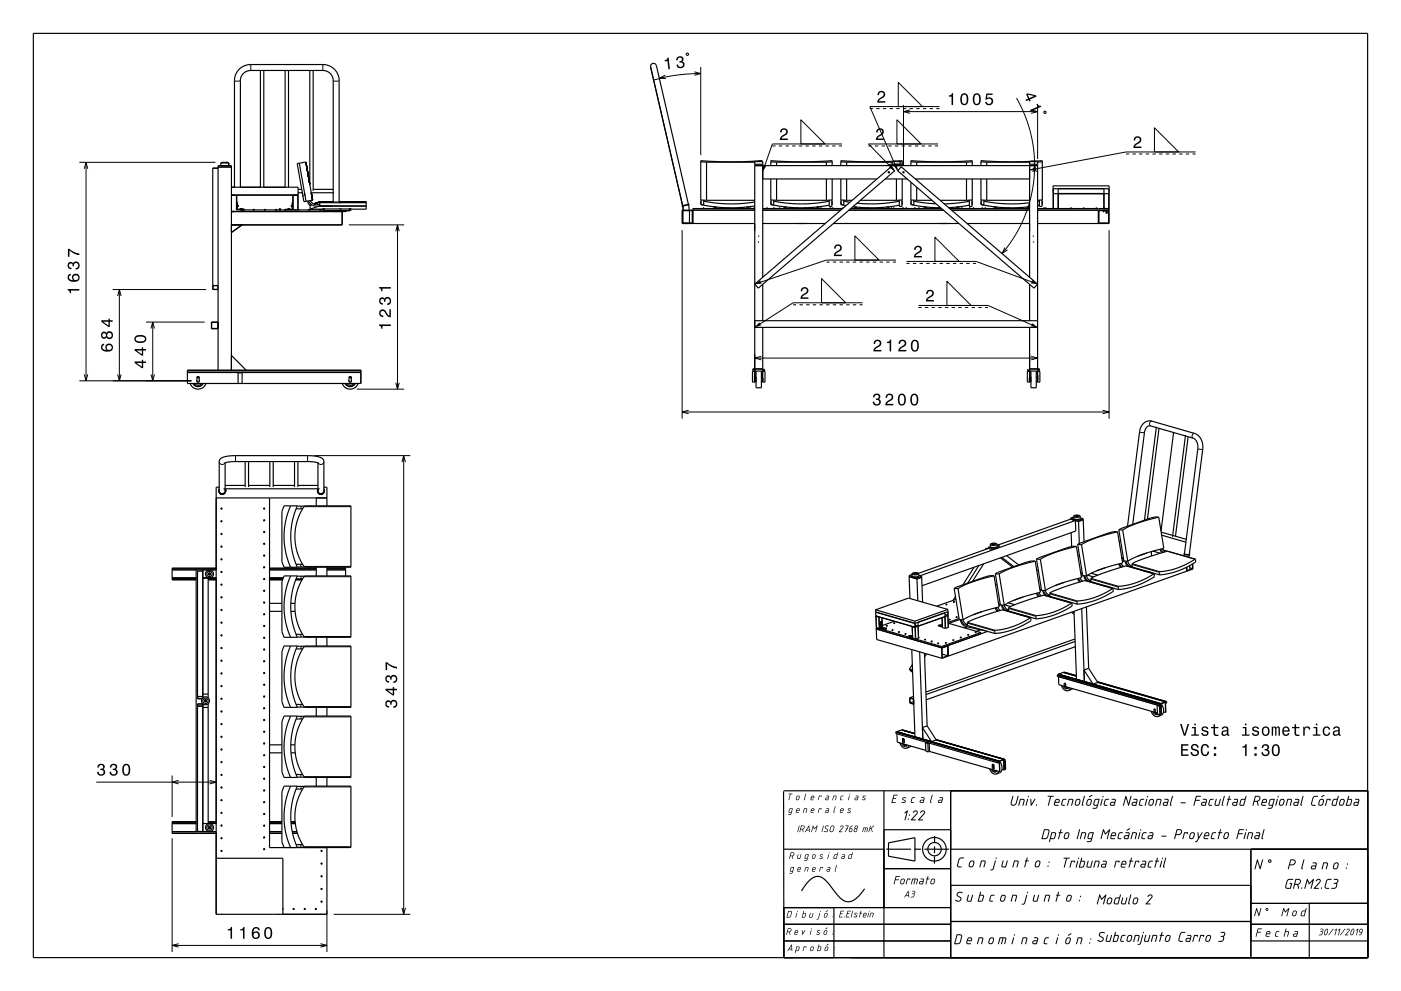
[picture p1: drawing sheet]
<svg xmlns="http://www.w3.org/2000/svg" width="420mm" height="297mm" viewBox="0 0 420 297" stroke-linecap="round" stroke-linejoin="round" font-family="sans-serif">
<g fill="none" stroke="#000" stroke-width=".35">
<path d="M10 10h400v277h-400zM78.1 21.1v35M79.1 21.1v35M85.5 21.1v35M86.5 21.1v35M92.9 21.1v34.1M93.9 21.1v36.1M65.4 50h4M65.4 50.4h-1.6v36.4h1.6M66.2 48.8l.4-.2h1.6l.4 .2M66.2 48.8h2.4M66.2 48.8v.8"/>
<path d="M68.6 48.8v.8M69.4 56.1h20v6.8M69.4 58.5h20M70.3 56.1v-32.2l.3-1.3 .7-1.3 1.5-1.3 2-.6h22.7l1.7 .6 1.2 1 .9 1.3 .4 1.5v36.8M71 58.5v4.4M72.1 56.1v-32l.6-1.8 1.1-.8 1.3-.4 22.2 .1 1 .3 .8 .6 .5 .9 .3 1v36.6M87.8 58.5v4.4M89.4 57.8h1.2M89.4 56.8h1.1M89.7 48.9l-.6 .1 2 11.4 .6-.1M89.7 48.9l2-.3 2 11.4-2 .3M89.7 48.9l2 11.4"/>
<path d="M93.3 57.8h6.9M93.9 56.8h6M210.1 48.5l1.7 .1M210.2 59.9v1.5h.8v-1.4M211.8 48.6h14.5M211.8 48.6v11.4M226.3 49.6h84.8M226.3 48.4l.4-.2h1.6l.4 .2M226.3 48.4v66.1M226.3 48.4h2.4M226.3 49.2h2.4M226.6 48.3l-7.9 .2-8.6-.3v11.7l1.7 .1"/>
<path d="M227.3 48.2h1.2v.1M228.7 48.4v34.7M228.7 53.6h34.2M231.1 53.6v6.3l1.7 .1M231.1 48.5l1.7 .1M231.1 49.6v-1.4l8.6 .3 9.8-.3v1.4M231.2 59.9v1.5h.8v-1.4M232.8 48.6h14.9M232.8 48.6v1M232.8 53.6v6.4M247.7 48.6v1M247.7 53.6v6.4"/>
<path d="M249.4 59.9v2h-.8v-1.9M249.5 53.6v6.3l-1.8 .1M249.5 48.5l-1.8 .1M252.1 53.6v6.3l1.7 .1M252.1 48.5l1.7 .1M252.2 59.9v1.5h.8v-1.4M253.8 48.6h13.7M253.8 48.6v1M253.8 53.6v6.4M265.4 53.6h6.6M266.3 51.5h.2l.1 .3-.3-.1zM266.7 49.6v-.4h4v.4"/>
<path d="M267.5 48.4l.4-.2h1.6l.4 .2M267.5 48.4h2.4M267.5 48.4v.8M267.7 48.3l-7.9 .2-7.7-.3v1.4M268.7 53.6v6.4M269.3 48.2h1.2v1M269.9 48.4v.8M270.2 50l40.8 35.2-1 1.2-40.9-35.2zM270.4 59.9v2h-.8v-1.9M270.5 53.6v6.3l-1.8 .1M270.5 48.5h-.6M270.7 51.5h.2l.1 .3-.3-.1z"/>
<path d="M273.1 54.6v5.3l1.7 .1M273.1 48.5l1.7 .1M273.1 49.6v-1.4l8.6 .3 9.8-.3v1.4M273.2 59.9v1.5h.8v-1.4M274.4 53.6h34.3M274.8 48.6h14.9M274.8 48.6v1M274.8 53.6v.4M274.8 56.1v3.9M289.7 48.6v1M289.7 53.6v6.4M291.4 59.9v2h-.8v-1.9"/>
<path d="M291.5 53.6v6.3l-1.8 .1M291.5 48.5l-1.8 .1M294.1 53.6v6.3l1.7 .1M294.1 48.5l1.7 .1M294.2 59.9v1.5h.8v-1.4M295.8 48.6h12.9M295.8 48.6v1M295.8 53.6v6.4M308.7 48.4l.4-.2h1.6l.4 .2M308.7 48.4h2.4M308.7 49.2h2.4M308.7 48.4v34.7"/>
<path d="M308.8 48.4l-7 .1-7.7-.3v1.4M310.7 48.3l1.8-.1v11.7l-1.4 .1M311.1 48.4v66.1M312.4 59.9v2h-.8v-1.9M312.5 48.5l-1.4 .1M315.8 56.6h1.4v1.4h-1.4zM317.3 56.5h13.6M332.4 56.6v1.4M332.4 56.6h-1.4v1.4h1.4M332.5 56.6v-.9h-16.8v6.8M332.5 58v9h-21.4M70.8 62.9h25.9"/>
<path d="M71 60.5l.2 .1v2l2.1 .1 .1 .2M71.2 61.9l.2 .1M71.2 61.7h.1M71.2 61.5v.5M71.3 61.7v.3M71.3 61.5v.2M71.4 61.5v.5M71.4 61.5h-.2M71.9 62.5h.3M71.9 62.5h.5M71.9 62.5v.2M72.1 62.5h.1"/>
<path d="M72.2 62.5v.2M72.3 62.5h-.1M72.3 62.5l.1 .2M72.3 62.5h.1M72.4 62.5v.2M72.6 67.4l-3.2 2.3M72.6 67.4h.1M75.9 62.8h.1M75.9 62.8h.3M75.9 62.8v.1M75.9 62.9h.1M76 62.8h.2"/>
<path d="M76 62.8v.1M76.2 62.8l-.1 .1M79.2 62.8h.1M79.2 62.8h.3M79.2 62.8v.1M79.3 62.8h.2M79.3 62.8v.1M79.5 62.8v.1M82.5 62.8h.2M82.5 62.8h.3M82.5 62.8v.1M82.7 62.8h.1"/>
<path d="M82.7 62.8v.1M82.8 62.9h.1M82.8 62.8v.1M83.6 62.8h.2M83.6 62.8h.3M83.6 62.8l.1 .1M83.8 62.8h.1M83.8 62.8v.1M83.9 62.9h.1M83.9 62.8v.1M86.3 62.5h.3M86.3 62.5v.2"/>
<path d="M86.3 62.5h.5M86.6 62.5h.2M86.6 62.5v.2M86.8 62.7h.1M86.8 62.5v.2M87.4 61.5v.5M87.4 62h.1M87.4 61.5h.2M87.4 61.5h.1M87.4 61.7v.3M87.4 61.5v.2M87.4 61.7h.2"/>
<path d="M87.6 61.5v.5M87.6 61.9l-.2 .1M87.8 60.5l-.2 .1v2l-2.1 .1-.1 .7M89.4 62.8h.1M92.2 60.3l.8 1.3M92.5 62.8h.1M92.5 62.8h.3M92.5 62.8v.1M92.5 60.2l.9 1.1 1.2 .5h15.2M92.6 62.8h.2M92.6 62.8v.1M92.7 62.9h.1"/>
<path d="M92.8 62.8v.1M93 62.7h3.7M93 60.1a2 2 0 0 0 1.8 1.2h1l.1 .4-.2-1.1M93.4 61.4l-.4 .1v1.2M95.7 61.8l-2.7 .9M95.7 60.6l-1.6 .5M95.7 60.6h14.1v2.1h-4.5M95.7 60.6h.1M95.8 62.8h.1M95.8 62.8v.1M95.8 62.8h.3M95.8 62.9h.1"/>
<path d="M95.9 62.8h.2M95.9 62.8v.1M96.1 62.8v.1M97 63.1v.1M97.3 62.8h7.4M99.9 63.3v.1M101.7 63.3v.1M102.6 63.4v4h-33.2M103.8 63.2v.2h-34.4M105 63.1l-6.8 .1v.2M204.5 61.7l.1 .1M204.6 61.6l2-.3-2 .5z"/>
<path d="M204.6 61.8l.2 1.1M204.7 63.1h2.8v3.7h-2.8zM204.8 62.9v.1M206.4 61.2l-9.6-41.5a.89 .89 0 0 0-1.1-.7 .89 .89 0 0 0-.7 1.1l9.6 41.5M206.4 61.4l.2 1.5M206.6 62.9v.1M206.7 63.1v3.7M210.2 60.2v1.1M210.3 61.4l4 .6 4 .3 3.7-.1 4.3-.5M210.7 62.4l.1 .1M210.8 62.4h.3M210.8 62.4h-.1"/>
<path d="M210.8 62.4h.1M210.8 62.4h.2M210.8 62.4v.1M211 60.3l3.7 .6 3.7 .2 4.2-.1 3.7-.5M211 62.4h.1M211 62.4v.1M211.1 62.4l-.1 .1M211.8 60h14.5M214.3 62.4h.1M214.3 62.4h.6M214.3 62.4v.1M214.3 62.4h.2"/>
<path d="M214.5 62.4v.1M214.5 62.4h.1M214.6 62.4h-.1M214.6 62.4h.1M214.6 62.5h.1M214.6 62.4h.2M214.6 62.4v.1M214.8 62.4h.1M214.8 62.4v.1M214.9 62.4v.1M214.9 62.1h-.8v.4M217.8 62.4h.1"/>
<path d="M217.8 62.4v.1M217.9 62.4h.1M217.9 62.4v.1M218 62.4l.1 .1M218.1 62.4h-.1M218.1 62.4h.1M218.1 62.4h-.3M218.1 62.4v.1M218.3 62.4h.1M218.3 62.4h.4M218.3 62.4v.1M218.4 62.4h.2"/>
<path d="M218.4 62.4v.1M218.6 62.4h.1M218.6 62.4v.1M218.6 62.5h.1M218.7 62.4v.1M221.3 62.4h.1M221.3 62.4h.3M221.3 62.4v.1M221.4 62.4h.1M221.4 62.4v.1M221.5 62.4h.1M221.5 62.4l.1 .1"/>
<path d="M221.6 62.4v.1M222.1 62.4l.1 .1M222.2 62.4h.3M222.2 62.4h-.1M222.2 62.4h.1M222.2 62.4h.2M222.2 62.4v.1M222.4 62.4h.1M222.4 62.4v.1M222.5 62.4l-.1 .1M223.7 62.1h.8v.4M224.8 62.4h.1"/>
<path d="M224.8 62.4h.3M224.8 62.4l.1 .1M224.9 62.4h.2M224.9 62.4v.1M225.1 62.4h.1M225.1 62.4v.1M225.9 62.4l.1 .1M226 62.4h.2M226 62.4h-.1M226 62.4h.1M226 62.4v.1M226.2 62.4v.1"/>
<path d="M226.3 62.5h-18.6v4.5M226.3 63h-21.8v4h21.8M227.5 72.5h.1M227.5 70.8h.1M228.7 67h18.7M228.7 63h23.3M229.7 62.4v.1M229.8 62.4h.3M229.8 62.4h-.1M229.8 62.4h.1M229.8 62.4h.2M229.8 62.4v.1"/>
<path d="M230 62.4h.1M230 62.4v.1M230.1 62.4v.1M231.2 60.2v1.1M231.3 61.4l4.2 .6 4.5 .3 4.2-.2 4.4-.6M231.9 62.4h.1M231.9 62.4h.3M231.9 62.4v.1M231.9 62.4h.2M232 60.3l3.7 .6 4.2 .2 4.2-.2 4.5-.6M232.1 62.4h.1M232.1 62.4v.1"/>
<path d="M232.2 62.4v.1M232.8 60h14.9M233.5 62.4h.1M233.5 62.4h.4M233.5 62.4v.1M233.6 62.4h.2M233.6 62.4v.1M233.8 62.4h.1M233.8 62.4v.1M233.9 62.4l-.1 .1M235.4 62.4h.1M235.4 62.4h.3"/>
<path d="M235.4 62.4v.1M235.5 62.4h.1M235.5 62.4v.1M235.6 62.4h.1M235.6 62.4l.1 .1M235.7 62.4v.1M235.9 62.1h-.8v.4M237.3 62.4l.1 .1M237.4 62.4h.3M237.4 62.4h-.1M237.4 62.4h.1M237.4 62.4h.2"/>
<path d="M237.4 62.4v.1M237.6 62.4h.1M237.6 62.4v.1M237.7 62.4v.1M238.9 62.4h.1M238.9 62.4h.3M238.9 62.4v.1M239 62.4h.1M239 62.4v.1M239.1 62.4h.1M239.1 62.4l.1 .1M239.2 62.4v.1"/>
<path d="M241.1 62.4v.1M241.2 62.4h.3M241.2 62.4h-.1M241.2 62.4h.1M241.2 62.4h.2M241.2 62.4v.1M241.4 62.4h.1M241.4 62.4v.1M241.5 62.4v.1M242.4 62.4h.1M242.4 62.4v.1M242.5 62.5h.1"/>
<path d="M242.5 62.4h.2M242.5 62.4v.1M242.7 62.4v.1M242.7 62.4h.1M242.7 62.4h-.3M244.7 62.1h.8v.4M244.9 62.4h.1M244.9 62.4h.4M244.9 62.4v.1M245 62.4h.2M245 62.4v.1M245.2 62.4h.1"/>
<path d="M245.2 62.4v.1M245.3 62.4l-.1 .1M245.9 62.4h.1M245.9 62.4v.1M246 62.5h.1M246 62.4h.2M246 62.4v.1M246.2 62.4v.1M246.2 62.4h.1M246.2 62.4h-.3M246.3 62.4v.1M248.7 62.4l.1 .1"/>
<path d="M248.8 62.4h.3M248.8 62.4h-.1M248.8 62.4h.1M248.8 62.4h.2M248.8 62.4v.1M249 62.4h.1M249 62.4v.1M249.1 62.4l-.1 .1M249.4 60.2v1.1M249.5 62.4h.1M249.5 62.4v.1M249.5 62.4h.2"/>
<path d="M249.7 62.4v.1M249.7 62.4h.1M249.8 62.4h-.3M249.8 62.4h.1M249.8 62.4v.1M249.9 67h37.6M252.2 60.2v1.1M252.3 61.4l1.3 .2M252.5 62.4l.1 .1M252.6 62.4h.1M252.6 62.4h-.1M252.6 62.4l-23.9 .1"/>
<path d="M253 60.3l1.8 .3M253.8 60h1.7M254.5 63h28.3M255.1 62.5h27.2M256.3 62.4v.1M256.4 62.4h.4M256.4 62.4h-.1M256.4 62.4h.1M256.4 62.4h.2M256.4 62.4v.1M256.6 62.4h.1M256.6 62.4v.1"/>
<path d="M256.6 62.5h.1M256.7 62.4h.1M256.7 62.4v.1M256.7 62.4l.1 .1M256.8 62.4h-.1M256.8 62.4h.1M256.8 62.4v.1M256.9 62.1h-.8v.4M257.9 60h10.8M260 62.4h.1M260 62.4h.5M260 62.4v.1"/>
<path d="M260.1 62.4v.1M260.1 62.4l.1 .1M260.2 62.4h-.1M260.2 62.4h.1M260.2 62.4h.2M260.2 62.4v.1M260.4 62.4h.1M260.4 62.4v.1M260.5 62.4l-.1 .1M263.5 62.4h.1M263.5 62.4v.1M263.6 62.4h.2"/>
<path d="M263.6 62.4v.1M263.8 62.4v.1M263.8 62.5h.1M263.8 62.4h.1M263.8 62.4h-.3M263.9 62.4v.1M263.9 62.4l.1 .1M264 62.4h.3M264 62.4h-.1M264 62.4h.1M264 62.4h.2M264 62.4v.1"/>
<path d="M264.2 62.4h.1M264.2 62.4v.1M264.3 62.4v.1M265.7 62.1h.8v.4M267.1 62.4h.1M267.1 62.4v.1M267.1 62.4h.2M267.3 62.4v.1M267.3 62.5h.1M267.3 62.4h.1M267.4 62.4h-.3M267.4 62.4h.1"/>
<path d="M267.4 62.4v.1M267.7 62.4v.1M267.8 62.4h.3M267.8 62.4h-.1M267.8 62.4h.1M267.8 62.4h.2M267.8 62.4v.1M268 62.4h.1M268 62.4v.1M268.1 62.4v.1M269.6 61.5l-6.6 .8-7.3-.4M269.6 60.3l-6.4 .8-6.3-.2"/>
<path d="M270.4 60.2v1.1M270.6 62.4h.1M270.6 62.4v.1M270.7 62.4h.1M270.7 62.4l-.1 .1M270.8 62.4v.1M270.9 62.5h.1M270.9 62.4h-.1M270.9 62.4h.1M270.9 62.4h-.3M270.9 62.4v.1M271.5 62.4h.1"/>
<path d="M271.5 62.4h.4M271.5 62.4v.1M271.6 62.4h.2M271.6 62.4v.1M271.8 62.4h.1M271.8 62.4v.1M271.9 62.4l-.1 .1M273.2 60.2v1.1M273.3 61.4l4.2 .6 4.5 .3M274 60.3l6.6 .8M274.1 62.4h.1M274.1 62.4v.1"/>
<path d="M274.2 62.4h.1M274.2 62.4l-.1 .1M274.3 62.4v.1M274.4 62.5h.1M274.4 62.4h-.1M274.4 62.4h.1M274.4 62.4h-.3M274.4 62.4v.1M274.8 60h4.6M275.3 62.4l.1 .1M275.4 62.4h.3M275.4 62.4h-.1"/>
<path d="M275.4 62.4h.1M275.4 62.4h.2M275.4 62.4v.1M275.6 62.4h.1M275.6 62.4v.1M275.7 62.4v.1M277.6 62.4h.1M277.6 62.4v.1M277.7 62.4h.2M277.7 62.4v.1M277.9 62.4v.1M277.9 62.1h-.8v.4"/>
<path d="M277.9 62.4h.1M277.9 62.4h-.3M279.1 62.4v.1M279.2 62.4h.3M279.2 62.4h-.1M279.2 62.4h.1M279.2 62.5h.1M279.2 62.4h.2M279.2 62.4v.1M279.4 62.4h.1M279.4 62.4v.1M279.5 62.4v.1"/>
<path d="M281.1 62.4h.1M281.1 62.4v.1M281.2 62.4h.2M281.2 62.4v.1M281.4 62.4v.1M281.4 62.4h.1M281.4 62.4h-.3M281.5 62.4l-.1 .1M281.8 60h7.9M284.7 62.4h.1M284.7 62.4h.2M284.7 62.4l24 .1"/>
<path d="M284.9 62.4v.1M284.9 62.4h.1M285 62.4h-.3M285 62.4h.1M285 62.4l-.1 .1M285.3 63h23.4M286.7 62.1h.8v.4M286.7 62.4l.1 .1M286.8 62.4h.3M286.8 62.4h-.1M286.8 62.4h.1M286.8 62.4h.2"/>
<path d="M286.8 62.4v.1M287 62.4h.1M287 62.4v.1M287.1 62.4l-.1 .1M288.2 62.4h.1M288.2 62.4v.1M288.3 62.4h.1M288.3 62.4l-.1 .1M288.4 62.4v.1M288.5 62.4h-.1M288.5 62.4h.1M288.5 62.4h-.3"/>
<path d="M288.5 62.4v.1M289.9 67h18.8M290.5 62.4l.1 .1M290.6 62.4h.3M290.6 62.4h-.1M290.6 62.4h.1M290.6 61.5l-6.2 .7M290.6 60.3l-3.8 .6-3.7 .2M290.6 62.4h.2M290.6 62.4v.1M290.8 62.4h.1M290.8 62.4v.1"/>
<path d="M290.9 62.4v.1M291.4 60.2v1.1M291.7 62.4h.1M291.7 62.4v.1M291.8 62.4h.1M291.8 62.4l-.1 .1M291.9 62.4v.1M292 62.4h-.1M292 62.4h.1M292 62.4h-.3M292 62.4v.1M294.2 60.2v1.1"/>
<path d="M294.3 61.4l7.2 .8 7.2-.2M294.3 62.4v.1M294.4 62.4h.3M294.4 62.4h-.1M294.4 62.4h.1M294.4 62.4h.2M294.4 62.4v.1M294.6 62.4h.1M294.6 62.4v.1M294.6 62.5h.1M294.7 62.4v.1M295 60.3l6.7 .8 7-.3"/>
<path d="M295.2 62.4h.1M295.2 62.4v.1M295.3 62.4h.2M295.3 62.4v.1M295.5 62.4v.1M295.5 62.4h.1M295.5 62.4h-.3M295.8 60h12.9M298.1 62.4v.1M298.2 62.4h.3M298.2 62.4h-.1M298.2 62.4h.1"/>
<path d="M298.2 62.4h.2M298.2 62.4v.1M298.4 62.4h.1M298.4 62.4v.1M298.5 62.4l-.1 .1M298.7 62.4h.1M298.7 62.4v.1M298.8 62.4h.2M298.8 62.4v.1M298.9 62.1h-.8v.4M299 62.4v.1M299 62.4h.1"/>
<path d="M299 62.4h-.3M299.1 62.4l-.1 .1M301.9 62.4l.1 .1M302 62.4h.6M302 62.4h-.1M302 62.4h.1M302 62.4h.2M302 62.4v.1M302.2 62.4h.1M302.2 62.4v.1M302.3 62.4h.1M302.3 62.4v.1"/>
<path d="M302.3 62.4h.2M302.5 62.4v.1M302.5 62.4h.1M302.6 62.4h.1M302.6 62.4l-.1 .1M305.7 62.4v.1M305.8 62.4h.3M305.8 62.4h-.1M305.8 62.4h.1M305.8 62.4h.2M305.8 62.4v.1M306 62.4h.1"/>
<path d="M306 62.4v.1M306.1 62.4v.1M307.7 62.1h.8v.4M309.9 70.8h.1M309.9 72.5h.1M311.1 62.5h21.4M311.1 63h21.4M311.6 61.5l-.5 .1M311.6 60.3l-.5 .1M312.4 60.2v1.1M312.8 62.4h.1M312.8 62.4l.1 .1"/>
<path d="M312.9 62.4h.2M312.9 62.4v.1M313.1 62.4v.1M313.1 62.4h.1M313.1 62.4h-.3M313.3 62.4l.1 .1M313.4 62.4h.3M313.4 62.4h-.1M313.4 62.4h.1M313.4 62.4h.2M313.4 62.4v.1M313.6 62.4h.1"/>
<path d="M313.6 62.4v.1M313.7 62.4v.1M317.3 62.5v-4.5l-.1 .1h13.8l-.1-.1v4.5M317.4 62.4h.1M317.4 62.4v.1M317.5 62.4v.1M320.9 62.4h.1M320.9 62.4h.4M320.9 62.4v.1M321 62.4h.2M321 62.4v.1M321.2 62.4h.1"/>
<path d="M321.2 62.4v.1M321.3 62.4l-.1 .1M324.7 62.4l.1 .1M324.8 62.4h.3M324.8 62.4h-.1M324.8 62.4h.1M324.8 62.4h.2M324.8 62.4v.1M325 62.4h.1M325 62.4v.1M325.1 62.4l-.1 .1M328.5 62.4l.1 .1"/>
<path d="M328.6 62.4h.3M328.6 62.4h-.1M328.6 62.4h.1M328.6 62.4h.2M328.6 62.4v.1M328.8 62.4h.1M328.8 62.4v.1M328.9 62.4v.1M329.3 63v4M329.5 63.1h2.8v3.7h-2.8zM330.7 62.4l.1 .1M330.8 62.4h.1"/>
<path d="M330.8 62.4h-.1M330.8 62.4v.1M330.8 63.1v.4M330.8 63.5h.2M330.8 63.5h.1M331 63.1v.4M331 63.5h-.1M331.6 63.1v.8M331.6 63.9h.3M331.9 63.1v.8M63.5 96.6h1.8v1.8h-1.8zM63.8 85.6h1.6"/>
<path d="M63.9 85.6v1.1h1.4v-1.1M65.4 96.5h-2v2h2M226.3 96.1h84.8M226.3 98.1h84.8M226.3 85.2l40.9-35.2 1 1.2-40.9 35.2zM228.7 85.2v10.9M228.7 98.1v16.4M308.7 85.2v10.9M308.7 98.1v16.4M56.2 110.9h52v4h-52zM56.2 111.5h52M56.2 111.6h52"/>
<path d="M57 114.9a2.5 2.5 0 0 0 2.4 1.7 2.5 2.5 0 0 0 2.3-1.7M57.8 114.9a1.75 1.75 0 0 0 3.1 0M58.9 114.9h.9M59 114v.3M59 112.9h.7v1.6h-.7zM59.2 114.5h.4M59.4 113.1v.2zM59.7 114v.3M65.4 110.9v-61.3h4v61.3M69.4 106.5l4.4 4.4M71.4 114.9v-3.2h1.2v3.2M102.6 114.9a2.5 2.5 0 0 0 2.4 1.7 2.5 2.5 0 0 0 2.3-1.7"/>
<path d="M103.4 114.9a1.75 1.75 0 0 0 3.1 0M104.5 114.9h.9M104.6 114v.3M104.6 112.9h.7v1.6h-.7zM104.8 114.5h.4M105 113.1v.2zM105.3 114v.3M225.8 110.6h.4l.1 .6M225.8 110.6h.1M226.3 111.3h-.7v3.2h.8v-3.9h2.1v3.9h.8v-3.2h-.6M226.3 110.6l-.5-.1-.1 .6 .1-.5M226.3 110.5h2.4v.6l.4 .1"/>
<path d="M226.3 112.5v1.6M226.4 114.1h.3M226.4 113.4h.3M226.7 111.2h1.6v5h-1.6zM228.3 114.1h.2M228.3 113.4h.2M228.7 113.4v.7M229.1 111.1l.1-.4-.1 .5h-.4M229.1 111.1v.1M308.5 111.2l-.3-.1-.1-.4 .1 .5h.5M308.6 111.1l-.1 .1M308.7 111.3h-.7v3.2h.8v-3.9h2.1v3.9h.8v-3.2h-.6"/>
<path d="M308.7 113.4v.7M308.8 114.1h.3M308.8 113.4h.3M309.1 111.2h1.6v5h-1.6zM310.7 114.1h.2M310.7 113.4h.2M311.1 110.6h.5v.5l-.1-.5h-.4v.6M311.1 110.5h-2.5v.6M311.1 112.5v1.6M67.3 138.8l3.1-.5h22.2l2.9 .5M67.5 138.7v8.5M73.5 138.3v7.7"/>
<path d="M74.5 138.3v7.7M80.9 138.3v7.7M81.9 138.3v7.7M88.3 138.3v7.7M89.3 138.3v7.7M95.3 138.7v8.5M346.7 127.9l-3.6 28M347.5 128.4l-3.5 27.2M351.8 129.6l-3.7 29.6M355.4 130.4l-3.9 30.5M356.2 130.9l-3.8 29.8M64.8 149.2h33.2"/>
<path d="M65.6 147.5a1 1 0 0 0 1 .7 1 1 0 0 0 1-.7M65.7 147l.3 .7 .6 .2 .6-.2 .3-.6M65.7 146.5l-.1 .9 .7 .6 .9-.1 .4-.5-.1-.3M65.7 147.2l.1-9.3 .5-.6 .9-.4 3.3-.4 22.4 .1 3.2 .5 .7 .5 .3 .6v9M65.7 146h-.9v128h33.2v-20M65.7 147h.1M65.7 146.9v.1M66.1 148h1M66.3 152.3l.2 .2zM66.3 156.1l.2 .2zM66.3 159.9l.2 .2zM66.3 152.4h.2l-.1 .2z"/>
<path d="M66.3 160h.2l-.1 .2zM66.3 156.2h.2l-.1 .2zM67 146.5h28.8M67.3 147.8l-.7 .3-.7-.3M67.5 147v.1M67.5 146.9v.1M67.5 145.5h6M67.5 146.5l.2 .5h-.2M67.6 147v.1M74.5 145.5h6.4M79.1 159.4l.2 .1zM79.1 152.3l.2 .2z"/>
<path d="M79.1 155.9l.2 .1zM79.1 152.4l.1-.1 .1 .2zM79.1 155.9l.1-.1 .1 .2zM79.1 159.4l.1-.1 .1 .2zM80.8 149.2v104.8h24.4v-18.4h-13.9l-1.2 1.9-.9 2.3-.6 2.5-.2 2.2 .1 2.3 .6 2.6 .9 2.4 1.3 2.2M81.9 145.5h6.4M85.2 151.6h3.9l-1.5 4.7-.4 4.5 .5 4.9 1.4 4.3h-3.9l-.7-1.7v-15zM87.1 151.6l-1.5 4.7-.4 4.5 .5 4.9 1.4 4.3M88.8 152.5h1.9M89.1 151.7h2.1M89.3 145.5h6M91.3 151.6h13.9v18.4h-13.9l-1.2-2-.9-2.3-.6-2.2-.2-2.5 .2-2.7 .5-2.2 .9-2.3z"/>
<path d="M94.8 149.2v2.4M95.2 147v.1M95.2 147.5a1 1 0 0 0 1 .7 1 1 0 0 0 1-.7M95.3 146.5l-.2 .5h.2M95.3 147v.1M95.3 146.9v.1M95.5 147.8l.7 .3 .7-.3M95.7 148h1M97.1 146.5l.1 .8-.7 .7-.9-.1-.5-.8M97.1 146h.9v5.6M97.1 147h.1M97.1 146.9v.1"/>
<path d="M97.1 147l-.2 .7-.7 .2-.5-.1-.6-.7M321 155.3l2.3 .7M321 155.3v.3M321 155.6l2.3 .7 1.4-.5M321 155.6l-21.9 7.8M321.1 159.6l.2 4.2M321.8 155l-.8 .3M322.3 154.4l-.5 .4M322.6 154.6h.5zM323.3 154.4h-1M323.3 154.4l.1 .2-.5 .2-.7-.1 .1-.3M323.3 154.4l.5 .3"/>
<path d="M323.3 156l.3 6.9M323.8 154.7v.7l-.9 .3-1-.2-.1-.7M323.8 154.7l-.9 .3-1.1-.2M323.8 155.2l.9 .2M324.7 155.4l-1.4 .6M324.7 155.4v.4M324.7 155.8l.3 6.5M335 159.4l1.6 9.3-6.8 2-4.1 1.9M335 159.4l-1.1-.1-1.4 .4-9.4 3.5M335 159.4l-6.5 1.8-4.3 2M335.4 158.8l1.5 9.3 1.2 .1M335.4 158.8h1.2"/>
<path d="M336.6 158.8l1.5 9.4M338 157.7l3.7-28.4 .8-2 1.2-1 1.3-.2 13.5 4 .9 .6 .7 1 .4 1.2 .1 1.6-4 31.7-1.6-.2M339.6 157l3.5-27.5 .5-1.2 .6-.6 .7-.1 13.1 3.8 .9 1.2 .2 1.7-4 31.7M347.4 155l1.5 9.3-6.5 1.9-4.3 2M347.4 155l-1.2-.1-1.4 .4-9.4 3.5M347.4 155l-6.6 1.8-4.2 2M348.1 159.5l7.5 2.1M51.6 173.2h7.2M51.6 170.8h13.2M51.6 173.3h7.2M51.6 173.7h7.2M58.8 170.8v78.4"/>
<path d="M60.8 173.2h4M60.8 170.8v38.3M60.8 171.2h-1.6v38.2h1.4M62.4 173.3h2.4M62.4 173.7h2.4M62.4 173.8h2.4M62.4 173.2v35.9M62.6 171.9l.4-.1 .1 .2-.4 .3zM62.7 172v.1M62.7 172.1h.1M62.7 172h.1M62.7 172.1l.1 .1"/>
<path d="M62.8 171.9h.1M62.8 171.9l-.1 .1M62.8 172.2h.1M62.8 172h.1M62.8 171.9l.1 .1M62.9 172h.1M62.9 172.1l-.1 .1M62.9 172v.1M62.9 172.1h.1M64.8 170.3h-13.2v3.5h7.2M66.3 163.7l.2 .2zM66.3 167.5l.2 .2z"/>
<path d="M66.3 171.3l.2 .2zM66.3 175.1l.2 .2zM66.3 178.9l.2 .2zM66.3 179h.2l-.1 .2zM66.3 175.2h.2l-.1 .2zM66.3 171.4h.2l-.1 .2zM66.3 167.6h.2l-.1 .2zM66.3 163.8h.2l-.1 .2zM79.1 162.9l.2 .2zM79.1 166.4l.2 .2zM79.1 169.9l.2 .2zM79.1 173.5l.2 .1z"/>
<path d="M79.1 177l.2 .1zM79.1 162.9l.2 .1zM79.1 166.5l.2 .1zM79.1 170l.1-.1 .1 .2zM79.1 173.5l.1-.1 .1 .2zM79.1 177l.1-.1 .1 .2zM80.8 173.2h4.1M80.8 170.8h14M80.8 173.3h4.1M80.8 173.7h3.9M80.8 173.8h3.9M80.8 170.3h14"/>
<path d="M85.2 172.6h3.9l-1.5 4.7-.4 4.5 .5 4.9 1.4 4.3h-3.9l-.7-1.7v-15zM87.1 172.6l-1.5 4.7-.4 4.5 .5 4.9 1.4 4.3M88.6 173.8h1.9M88.7 173.7h1.9M88.8 169.1h1.9M88.8 173.5h1.9M89.1 169.9h2.1M89.1 172.7h2.1M91.3 172.6h13.9v18.4h-13.9l-1.2-2-.9-2.3-.6-2.2-.2-2.5 .2-2.7 .5-2.2 1-2.6zM94.8 170v2.6M98 170.8h5.6M98 170.3h5.6v2.3"/>
<path d="M98 170v2.6M272.5 172.5l2.4 .7M272.5 172.5v.3M272.5 172.8l.3 6.6M272.5 172.8l2.4 .7M273.4 172.2l-.9 .3M273.9 171.7l-.5 .3M274.1 171.8h.5zM274.9 171.6l-1 .1M274.9 171.6l.1 .3-.5 .1-.7-.1 .1-.2M274.9 171.6l.5 .3M274.9 173.2v.3"/>
<path d="M274.9 173.5l.2 6.6M275.4 171.9v.8l-1 .2-.9-.2-.1-.7M275.4 171.9l-1.1 .4-.9-.3M275.4 172.4l.9 .3M275.9 172.6l46.5-16.6 .1 3.1-46.1 16.5M276.3 172.7l-1.4 .5M276.3 172.7v.3M276.3 173l-1.4 .5M276.3 173l.3 7.5M286 176.4l1.6 9.3 1.1 .1M286 176.4h1.2M286.4 178.8l-.7 1.1"/>
<path d="M286.6 179.6l-5.8 2.1M287.2 176.4l1.5 9.4M292 170l-3.3 5.3M293.5 169.5l-3.4 5.3M294.9 169l-3.3 5.2M296.1 164.4l-.5-.1-.2 .4M296.3 164.1l.9 .2M296.3 164.1v.3M296.3 164.4l.9 .2M296.3 164.4l-21 7.4M296.9 163.2v.6M296.9 163.8l-.6 .3"/>
<path d="M297.2 164.3v.3M297.4 162.9l-.5 .3M297.7 163h.4zM297.9 164.1l-.7 .2M298 172.6l1.5 9.3-6.5 1.9-4.3 2M298 172.6l-1.1-.1-1.4 .3-9.5 3.6M298 172.6l-6.7 1.9-4.1 1.9M298.4 162.8l-1 .1M298.4 162.8l.1 .2-.5 .2-.7-.1 .1-.2M298.4 162.8l.5 .3M298.4 172l1.5 9.3 1.2 .1M298.4 172h1.1"/>
<path d="M298.9 163.1v.7l-.3 .2-1 .1-.7-.3M298.9 163.1l-1.1 .4-.9-.3M298.9 163.3l.7 .2M298.9 175.2l-.4 .2M299.5 172l1.6 9.4M299.6 163.5l-.7 .2M299.6 163.5v.3l-2.4 .8M299.9 167.2l3.7 2.8M300.3 167l3.7 2.8M301.8 166.5l3.6 2.8M306.8 178.9l-2.8 1M310.4 168.2l1.5 9.3-6.6 1.9-4.2 2"/>
<path d="M310.4 168.2l-1.2-.1-1.4 .4-9.4 3.5M310.4 168.2l-6.6 1.8-4.3 2M310.7 177.8l.6 1M310.7 167.6l1.5 9.3 1.2 .1M310.7 167.6h1.2M311 177.7l.7 1M311.3 170.8l-.5 .2M311.5 177.6l.7 1M311.6 176.1h.1M311.7 176.2h.1M311.7 176.1h.1M311.7 176.1v.1"/>
<path d="M311.9 167.6l1.5 9.4M312.2 176.6l-.5 .1M312.3 176.9l-.5 .2M312.6 176.9l.7 1.6M312.9 176.9v.1M312.9 177l.6 1.2 1.2 .5M313.4 177l.5 .9 .8 .5M318.1 179.8l2.2 .5M318.7 180h-.1M319.1 174.5l-2.7 1M322.7 163.8l1.5 9.3-6.7 2-4.1 1.9M322.7 163.8l-1.2-.1-1.3 .4-9.5 3.5"/>
<path d="M322.7 163.8l-6.5 1.8-4.3 2M323 173.4l.7 1M323.1 163.2l1.5 9.3 1.1 .1M323.1 163.2h1.1M323.3 173.3l.7 1M323.6 166.4l-.4 .2M323.8 173.2l.7 1M324 171.6h.1M324.1 171.8h.1M324.1 171.7v.1M324.1 171.6v.1M324.1 171.7h.1"/>
<path d="M324.2 163.2l1.5 9.4M324.5 172.2l-.4 .1M324.7 172.5l-.6 .2M324.9 172.5l.8 1.6M325.2 172.6l.7 1.2 1.2 .5M325.7 172.6l.5 1 .8 .4M326 172.4l1.8 .5M327.1 171.8l2 .6M330.5 175.4l2.1 .5M331.1 175.6h-.1M331.4 170.1l-2.7 1M333.1 176.1h-.2"/>
<path d="M333.6 176.4l.1 .8-3.7 2-3.6 1.3-3.5 .6M333.6 176.4l-8.3-2.4-6.8 2.1-3.8 1.6v1l8.2 2.4M333.6 176.4l-2.6 1.4-2.6 1.2-2.5 .7-2.9 .4-.1 1M335.4 169l.6 1M335.7 169l.7 .9M335.9 162.1l-.4 .1M336.1 168.8l.8 1M336.3 167.3h.1M336.3 167.4h.1M336.3 167.3h.2M336.3 167.2v.1M336.3 167.2h.1"/>
<path d="M336.3 167.3v.1M336.3 167.4h.2M336.5 167.3v.1M336.5 167.4h-.1M336.5 167.2l-.2 .1M336.5 167.2h-.2M336.5 167.4h.1M336.5 167.2h.1M336.5 167.2l.1 .1M336.6 167.3h-.1M336.6 167.3l-.1 .1M336.9 167.8l-.5 .2"/>
<path d="M337 168.1l-.5 .2M337.2 168.2h.1M337.3 168.2l.7 1.5M337.5 168.2h.1M337.5 168.2l.7 1.2 1.2 .5M338.1 168.2l.5 1 .8 .4M339.4 169.9l8.2 2.4M342.8 171.1l2.2 .4M343.4 171.2h-.1M343.8 165.7l-2.8 1M345.2 165.3v1.3M345.4 171.7h-.2"/>
<path d="M345.6 165.2l2.2 .6M346 172l.1 .8-4.1 2.2-3.2 1.1-3.5 .6M346 172l-8.3-2.4-6.7 2-3.9 1.7v1l8.2 2.4M346 172l-3 1.6-2.2 1-2.6 .7-2.8 .4-.1 1M347.7 164.6l.6 1.1M348 164.6l.7 .9M348.3 160.4l7.2 2.1M348.5 164.4l.7 1M348.7 164.8l1.2 .4M349.9 165.2l8.4 2.4M349.9 165.2l-9.5 3.2-1 .6v.9M355 166.1v.5"/>
<path d="M355.1 165.9l-.1 .2 .8 .2h.8l-.1-.2M355.7 170v1.2M355.8 170v1l1.7-.6M356.5 166.3v.7M356.7 169.5v.9M356.7 170.2l.8 .2M357.5 169v1.4M357.6 169v1.5l-73.3 26.1M358.3 167.6l.1 .8-3.7 2.1-3.6 1.2-3.5 .6M358.3 167.6l-2.6 1.5-2.6 1.1-2.6 .7-2.8 .5-.1 .9M66.3 182.7l.2 .2zM66.3 186.5l.2 .2z"/>
<path d="M66.3 190.3l.2 .2zM66.3 194.1l.2 .2zM66.3 197.9l.2 .2zM66.3 198h.2l-.1 .2zM66.3 194.2h.2l-.1 .2zM66.3 190.4h.2l-.1 .2zM66.3 186.6h.2l-.1 .2zM66.3 182.8h.2l-.1 .2zM79.1 180.5l.2 .2zM79.1 184l.2 .2zM79.1 187.5l.2 .2zM79.1 191.1l.2 .1z"/>
<path d="M79.1 194.6l.2 .1zM79.1 198.1l.2 .2zM79.1 180.5l.2 .1zM79.1 184.1l.2 .1zM79.1 187.6l.1-.1 .1 .2zM79.1 191.1l.1-.1 .1 .2zM79.1 194.6l.1-.1 .1 .2zM79.1 198.1l.2 .1zM80.8 180.8h3.7M80.8 183.2h3.7M85.2 193.6h3.9l-1.5 4.7-.4 4.5 .5 4.9 1.4 4.3h-3.9l-.7-1.7v-15zM87.1 193.6l-1.5 4.7-.4 4.5 .5 4.9 1.4 4.3"/>
<path d="M87.2 180.8h1.2M87.2 183.2h1.3M88.8 190.1h1.9M88.8 194.5h1.9M89.1 190.9h2.1M89.1 193.7h2.1M91.3 193.6h13.9v18.4h-13.9l-1.2-2-.9-2.3-.6-2.2-.2-2.5 .2-2.7 .5-2.2 1-2.6zM94.8 191v2.6M98 191v2.6M262.5 182.8v.6M262.5 182.8l11.8 3.4M262.5 183.4l11.8 3.4"/>
<path d="M262.5 183.4l.1 1.2 11.8 3.4M262.6 184.7l.1 3.4M262.6 184.6h.1M262.6 184.7l.9 .2M262.6 184.7h.1M262.7 184.6h.1M262.7 188.1v.4M262.7 188.1l19.6 5.7M262.7 188.5l19.6 5.6 13.8-4.9M262.7 188.5l.1 3.2 19.6 5.6M262.7 188.1h.1M263.4 184.9h.1"/>
<path d="M263.8 186.4l.5-.1 .1 .8M263.8 186.4l.2 1.8 1.3 .5M263.8 186.4l.1 1.9M263.9 188.3l-.4 .1M263.9 188.3l1.4 .4M264 187.4l.2 .2M264 187.4h.1M264.1 187.1l-.1 .3M264.1 187.1l.1 .1M264.1 187.4l.1 .1M264.2 187.5v.1M264.2 187.2l-.1 .2"/>
<path d="M264.4 187.5l.1 .5M264.4 187.1l.1 .1M264.4 187.1l-.2 .1M264.4 187.1h-.3M264.4 185.2l.1 2M264.4 187.5l-.2 .1M264.5 187.2l-.1 .3M264.5 188l.1 .1M264.5 187.3v.8M264.5 188.1v.1M264.5 188.1l.1 .3M264.5 188.2h.1"/>
<path d="M264.6 188.1h-.1M264.6 188.2h.2M264.6 188.2v.2M264.6 188.1h.1M264.6 188.4h.2M264.8 188.2v.2M264.9 188.1h-.3M264.9 188.1h.1M264.9 188.3l-.3 .1M265 188.1v.1M265 188.2h-.2M265 188.2l-.2 .2"/>
<path d="M265 188.2l.7 .2-.4 .3M265.4 188.3h.1M265.5 188.2l-.1 .1M265.5 188.3h.1M265.6 188.3v.1M265.7 188.3h.1M265.7 188.2h-.2M265.7 188.2h.1M265.7 188.3h-.1M265.7 187.5l.1 .1M265.8 187.5h-.1M265.8 187.6h.1"/>
<path d="M265.8 187.5h.1M265.9 187.6h.1M265.9 187.5h-.1M265.9 187.5h.1M265.9 187.6h-.1M266 187.5h.1M266 187.5l-.1 .1M267.4 188.8v.1M267.4 188.9h.2M267.4 188.8h.1M267.6 188.9h.1M267.6 188.8h-.2"/>
<path d="M267.6 188.8h.1M267.6 188.9h-.1M267.7 188.8l-.1 .1M267.7 188.8v.1M267.7 188.9h-.1M268 186.7v.1M268 186.7h.1M268 186.8h.1M268.1 186.8h-.1M268.1 186.8h.1M268.1 186.2l-3.6 1.3M268.2 186.7h-.2"/>
<path d="M268.2 186.7h.1M268.2 186.8h-.2M268.2 186.7l-.1 .1M268.2 186.7v.1M268.2 186.8h-.1M269.4 189.4h.1M269.4 189.5h.1M269.4 189.4v.1M269.5 189.4v.1M269.6 189.5h-.2M269.6 189.4h-.2M269.6 189.4h.1"/>
<path d="M269.6 189.4h-.1M269.6 189.4l-.1 .1M271.3 190h.1M271.3 190l.1 .1M271.4 189.9l-.1 .1M271.4 189.9h.1M271.4 190.1h.1M271.4 190h.1M271.5 190v.1M271.5 189.9h-.1M271.5 189.9h.1M271.5 190.1h-.1"/>
<path d="M271.6 189.9v.1M271.6 190h-.1M271.6 190l-.1 .1M272.4 190.7l1.2 .4M272.4 190.6h.1M272.4 190.6l1.2 .4M272.8 190.5h.1M272.8 190.5l-.4 .1M272.9 190.5h.2M273 190.6l.1 .1M273 190.6l.1 .2M273.1 190.5l-.1 .1"/>
<path d="M273.1 190.7h.2M273.1 190.7v.1M273.1 190.5h.1M273.1 190.8h.2M273.3 190.5h.1M273.3 190.5h-.2M273.3 190.7v.1M273.3 194.7l1 26.1M273.4 190.5h-.3M273.4 190.5h.1M273.4 190.5l.1 .1M273.4 190.8h-.3"/>
<path d="M273.4 190.5h-.1M273.5 187.8l.1 3.5 .9 .2 .8-.3M273.5 187.8l.8 .2M273.5 187.8h.1M273.5 190.6l-.2 .1M273.5 190.6l-.2 .2M273.5 190.5l-.1 .1M273.5 190.5h.1M273.5 190.6l.1 .1M273.5 199.2l-.9 1.4M273.5 190.5v.1M274.3 186.2v.6"/>
<path d="M274.3 186.8v1.1M274.3 188h.1M274.3 187.9l.1 .1M274.3 186.9l.1 1M274.4 186.8h.1M274.4 187.9h.1M274.4 188h-.1M275.2 186.5h.1M275.2 186.5l-.8 .3M275.2 186.6h.1M275.2 186.6l.1 1M275.3 187.6l-.1 .1"/>
<path d="M275.3 187.6l.1 3.6M275.4 191.2h-.1M275.4 191h.1M275.5 191.1h.1M275.4 191.1v.1M275.5 191.1h-.1M275.5 191.2h-.1M275.5 191.1l-.1 .1M275.7 195.4l1 26.1M277.1 195.8l.8 21.7M277.2 191.6v.1M277.2 191.6v.2"/>
<path d="M277.2 191.7v.1M277.2 191.6h.1M277.2 191.7h.2M277.2 191.8h.2M277.4 191.7v.1M277.4 191.6h-.2M277.4 191.6h.1M277.4 191.7l-.1 .1M277.5 191.7h-.1M277.5 191.7l-.1 .1M277.5 191.7h.1M277.8 196l-.6 .9"/>
<path d="M279.2 192.2v.1M279.2 192.3h.1M279.2 192.2h.1M279.3 192.3h.1M279.4 192.2h-.2M279.4 192.2h.1M279.4 192.3h-.2M279.4 192.2l-.1 .1M279.4 192.2v.1M279.4 192.3h-.1M281.1 192.8h.1M281.1 192.8l.1 .1"/>
<path d="M281.2 192.8h.1M281.2 192.9h.1M281.3 192.8v.1M281.3 187.5l1.2 .3M281.3 187.5l1.2 .4M281.3 192.9h-.1M281.3 192.7l-.1 .1M281.3 192.7v.1M281.3 192.8h.1M281.4 192.8h-.1M281.4 192.8v.1M281.4 192.9h-.1"/>
<path d="M281.8 187.3h.1M281.8 187.3l-.5 .2M281.8 187.3l.3 .1M282 187.4l.1 .1M282 187.4l.1 .2M282.1 187.3l-.1 .1M282.1 187.5h.2M282.1 187.5v.1M282.1 187.6h.2M282.3 193.8l.1 3.5M282.3 187.5v.1M282.4 194.2l1.7-.6 .1 2.9-1.7 .6z"/>
<path d="M282.4 185.1l.1 3 .9 .2 .9-.3M282.4 187.3l-.1 .2M282.4 187.3h-.3M282.4 196l1.8 .5M282.5 187h.1M282.5 186.9v.1M283.2 184.8l-8.8 3.2M283.3 184.8h.1M283.3 184.8h-.1M283.3 183.6v1.2M283.3 183.6h-.1M283.3 183.6l-8.1 2.9"/>
<path d="M283.4 184.8h-.1M283.4 184.8l-.2 .1M283.4 192.7h.1M283.5 192.6h.1M283.5 192.6h-.1M283.5 192.6l.1 .1M283.5 192.7h.1M283.5 192.6v.1M283.6 181.2h.1M283.6 181.2l.2 .1M283.6 192.7h.1M283.6 181.2h.2"/>
<path d="M283.6 181.1v.1M283.6 192.6h-.1M283.6 192.6h.1M283.7 192.7h-.2M283.7 192.6h.1M283.7 192.6l-.1 .1M283.7 192.7h-.1M283.7 192.6v.1M283.8 181.2v.1M283.8 181.1h-.2M283.8 181.1h.1M283.8 181.3h-.2"/>
<path d="M283.8 181.2h.1M283.9 181.2l-.1 .1M284.1 183.3h.1M284.1 183.4h.1M284.1 183.4l-.8 .2M284.1 183.3l.1 1.1M284.2 182.6l-.1 .7M284.2 182.6l-9.9 3.6M284.2 182.6l-11.8-3.4-9.9 3.6M284.2 193.5l.1 3.1M284.2 184.4l-.8 .4M284.2 184.4l.1 3.6"/>
<path d="M284.3 186.8l9.7 2.8M284.3 188h.1M284.3 196.6l-1.9 .7M284.6 185.7v.1M284.6 185.7h.1M284.6 185.6v.1M284.6 185.6h.1M284.6 185.8h.2M284.7 185.7l.1 .1M284.8 185.6h-.2M284.8 185.8h.1M284.8 185.6h.1"/>
<path d="M284.8 185.6v.1M284.8 185.7h-.1M284.8 185.7v.1M285.7 191.8v.1M285.7 191.9h.1M285.7 191.8h.1M285.9 191.8h.1M285.8 191.8h-.1M285.8 180.4l.1 .1M285.8 191.9h.1M285.9 180.4h.1M285.9 180.3l-.1 .1"/>
<path d="M285.9 180.5h.1M285.9 191.8h-.2M285.9 191.9h-.2M285.9 191.8l-.1 .1M286 180.4v.1M286 180.3h-.1M286 180.3h.1M286 180.5h-.1M286 180.3l.1 .1M286.1 180.4h-.1M286.1 180.4h.1M286.1 180.4l-.1 .1"/>
<path d="M286.6 184.9h.1M286.6 184.9l.1 .1M286.7 185h.1M286.7 184.9h.1M286.7 184.9h-.1M286.8 185h.1M286.9 185h-.2M286.9 185h.1M286.9 184.9h-.2M286.9 184.9h.1M286.9 184.9l-.1 .1M286.9 184.9v.1"/>
<path d="M286.9 185h-.1M287.5 185.4l-3.2 1.1M287.6 185.7l-3.1 1.1M287.9 185.7v.1M287.9 185.8l.4 1.1 .9 .8 6.4 1.4M287.9 191l.1 .1M287.9 191v.1M287.9 191.1h.1M287.9 191h.1M287.9 191.1h.2M288 191.1h.1M288.1 191.1h.1"/>
<path d="M288.1 191h-.2M288.1 191h.1M288.1 191.1h-.2M288.2 191l-.1 .1M288.2 185.7v.1M288.2 185.8l.6 1.2 1.2 .5M288.7 185.8l.5 .9 .8 .5M290 187.9l-.9 .3M290.1 190.2l.1 .1M290.2 190.2h-.1M290.2 190.2h.1M290.2 190.3h.1"/>
<path d="M290.3 190.3h.1M290.3 190.2h-.1M290.3 190.2h.1M290.4 190.3h-.2M290.4 190.2h.1M290.4 190.2l-.1 .1M292.4 189.4v.1M292.4 189.5h.1M292.4 189.4h.1M292.5 189.5h.1M292.6 189.4h-.2M292.6 189.4h.1"/>
<path d="M292.6 189.5h-.2M292.6 189.4l-.1 .1M292.6 189.4v.1M292.6 189.5h-.1M294 188.7l-1.3 .5M294 189.6l-11.7 4.2M294 189.6v.4M294.4 183.3l-2.7 1M298.3 182.2l.7 1M298.6 182.1l.7 1M299.1 182l.8 1M299.3 180.5h.1"/>
<path d="M299.3 180.6h.1M299.3 180.5v.1M299.9 181l-.5 .1M300 181.3l-.5 .2M300.2 181.3l.8 1.5M300.5 181.3v.1M300.5 181.4l.7 1.2 1.2 .5M301 181.4l.6 .9 .8 .5M301.2 181.3l1.8 .5M302.2 180.7l2 .5M302.4 183.1l8.2 2.4M305.8 184.2l2.1 .5"/>
<path d="M306.4 184.4h-.1M308.4 184.8l-.2 .1M309 185.1l.1 .9-3.7 2-3.6 1.3-3.6 .6M309 185.1l-8.4-2.3-6.9 2.1-3.7 1.6v1l8.2 2.4M309 185.1l-3 1.7-2.6 1.1-2.5 .7-2.6 .3-.1 1M320.8 180.4l-.3 .1M321.2 183.5l.8 .5M321.3 180.7l.1 .9-4 2.2-3.6 1.2-3.2 .5M321.3 180.7l-8.4-2.3-9.4 3.1-1.1 .6v1M321.3 180.7l-2.9 1.7-2.3 1-2.6 .7-2.8 .4-.1 1M321.6 183.3l.4 .3M322 183.2l.7 20.4"/>
<path d="M322.3 191.5l-44.7 15.9M322.3 192.2l-44.7 16M322.4 193.8l-44.7 15.9M324.3 182.4l.8 21.9M325.7 181.9l.7 18.4M59.2 208.7h1.6M59.2 211.6h1.6M59.3 208.8v.6M59.3 211v.6h1.4v-.6M60.7 208.8v.4M60.8 210.9v38.3M60.8 212h1.6"/>
<path d="M60.8 208h1.6M60.8 211h-1.6v38.2M61.4 209.9l.1-.1 .4 .2-.4 .3zM61.5 210h.1M61.5 210h.2M61.5 209.9v.1M61.5 209.9h.2M61.5 209.9h.1M61.7 209.9h.1M61.7 209.9v.1M61.7 210h.1M62.4 210.9v35.9"/>
<path d="M66.3 201.7l.2 .2zM66.3 205.5l.2 .2zM66.3 209.3l.2 .2zM66.3 213.1l.2 .2zM66.3 216.9l.2 .2zM66.3 217h.2l-.1 .2zM66.3 213.2h.2l-.1 .2zM66.3 209.4h.2l-.1 .2zM66.3 205.6h.2l-.1 .2zM66.3 201.8h.2l-.1 .2zM79.1 201.6l.2 .2zM79.1 205.1l.2 .2z"/>
<path d="M79.1 208.7l.2 .1zM79.1 212.2l.2 .1zM79.1 215.7l.2 .2zM79.1 219.2l.2 .2zM79.1 201.7l.1-.1 .1 .2zM79.1 205.2l.1-.1 .1 .2zM79.1 208.7l.1-.1 .1 .2zM79.1 212.2l.1-.1 .1 .2zM79.1 215.7l.2 .1zM79.1 219.3l.1-.1 .1 .2zM85.2 214.6h3.9l-1.5 4.7-.4 4.5 .5 4.9 1.4 4.3h-3.9l-.7-1.7v-15zM87.1 214.6l-1.5 4.7-.4 4.5 .5 4.9 1.4 4.3"/>
<path d="M88.8 211.1h1.9M88.8 215.5h1.9M89.1 211.9h2.1M89.1 214.7h2.1M91.3 214.6h13.9v18.4h-13.9l-1.3-2.2-.8-2.1-.6-2.2-.2-2.5 .2-2.7 .5-2.2 1-2.6zM94.8 212v2.6M98 212v2.6M268.8 219.3l-.3 .1 .1 .4 30.6 8.9M268.8 219.3h.1M268.8 219.3l30.7 8.8M268.9 219.3h.1M268.9 219.3l30.7 8.8"/>
<path d="M268.9 219.9l.1 2.5 8.5 2.5M270.3 218.8l-1.4 .5M270.3 218.8l4 1.1zM270.6 218.8h.1M272.6 200.6l1 .8-.3-.1M272.6 200.6l1 .2M272.7 209.1l1.2 .4v1.6l-1.1-.4zM272.8 209.2l1 .3 .1 1.5-1.1-.3zM273.6 200.8l-.9-.2 .6 .7M273.6 200.8v.1M273.6 200.8l-.3 .5M273.9 208.7l-1.2 .4"/>
<path d="M273.9 210.3l-1.1 .4M277.9 217.5l-1.4 .5 2.8 4.3 1.4-.5M277.9 217.5l2.8 4.3M317 202.3v.4l30.7 8.8M317 202.3l30.7 8.8M317 202.3h.1M317.2 202.1l1.5-.6 4 1.2M317.2 202.1l30.8 8.8M317.2 202.1l.1 .2M317.3 202.8l.1 2.4 29.6 8.5M318.2 205.4l.8 1.3 .6 .3h.6M318.7 205.6l.9 .8h.4l.4-.4"/>
<path d="M318.8 201.5h.1M319 201.4h.1M319 201.4l-.2 .1M319 201.4l3.7 1.1M319.1 204.8l.3 .2-.1 .4M319.1 204.8l-.1 .4 .3 .2M319.2 204.8l-.1 .1M319.2 204.8l.3 .2-.1 .4M319.2 204.8h.1M319.3 204.8h-.2M319.3 205.4h.1M319.4 205.4h.1"/>
<path d="M319.5 205.4h-.2M320.9 206.2l-.7 .8M321.5 206.4l-1.3 .6M326.4 200.3l2.7 4.2M326.4 200.3l-1.4 .5 2.7 4.2 1.4-.5M328.9 204.3l20.8 6M329.1 204.5l20.3 5.9M345.1 213.2l.9 1.3 1.1 .2M345.6 213.3l.7 .8 .8-.1M346 212.6l.3 .2-.1 .4M346 212.6l-.1 .3 .3 .3M346.1 212.5l-.1 .1"/>
<path d="M346.1 212.5l.3 .3-.1 .4M346.1 212.5v.1M346.2 212.5l-.2 .1M346.2 213.2h.1M346.3 213.1h.1M346.4 213.1l-.2 .1M346.9 211.4l.1 2.6 .7 .2M346.9 211.4l.7 .2M347.1 211.4h-.2M347.6 211.6l.1 2.6M347.7 211.1v.4M347.7 211.5h.1"/>
<path d="M347.7 211.1h.1M347.7 214.2l-.6 .5M347.9 211.5h.1M348 211.4l-.3 .1M348 210.9l.1 3.1M348 210.9h-.1M348 210.9v.5M348 211.5l-.4 .1M348 211.5l.1 2.5M348.1 211l.6 1.2 .1 1.3-.5 .8-1.2 .4M348.1 214l-.4 .2M348.8 213.4l.6 .1"/>
<path d="M349.4 210.4v3.1M349.4 210.4l-1.4 .5M349.4 213.5l-.1-3-1.2 .4v3.1M349.5 210.6l.2 .1M349.7 210.3l-.3 .1v.5v-.6M349.7 210.3h.1M349.7 210.3v.4M349.7 210.3h-.3M349.7 210.7h.1M66.3 220.7l.2 .2zM66.3 224.5l.2 .2zM66.3 228.3l.2 .2z"/>
<path d="M66.3 232.1l.2 .2zM66.3 235.9l.2 .2zM66.3 239.7l.2 .2zM66.3 239.8h.2l-.1 .2zM66.3 236h.2l-.1 .2zM66.3 232.2h.2l-.1 .2zM66.3 228.4h.2l-.1 .2zM66.3 224.6h.2l-.1 .2zM66.3 220.8h.2l-.1 .2zM79.1 222.7l.2 .2zM79.1 226.3l.2 .1zM79.1 229.8l.2 .1z"/>
<path d="M79.1 233.3l.2 .2zM79.1 236.8l.2 .2zM79.1 222.8l.1-.1 .1 .2zM79.1 226.3l.1-.1 .1 .2zM79.1 229.8l.1-.1 .1 .2zM79.1 233.3l.2 .1zM79.1 236.9l.1-.1 .1 .2zM80.8 223.2h3.7M80.8 225.6h3.7M87.1 235.6l-1.5 4.7-.4 4.5 .5 4.9 1.4 4.3M87.2 223.2h1.2M87.2 225.6h1.3"/>
<path d="M88.8 232.1h1.9M88.8 236.5h1.9M89.1 232.9h2.1M89.1 235.7h2.1M94.8 233v2.6M98 233v2.6M234.9 237.2l.1 49.8v-15h50M234.9 237h175.1M265 237v50M269.8 222.6l.9 1.4 1.1 .2M270.3 222.8l.8 .8h.5l.4-.3M270.6 221.3l.4 .1"/>
<path d="M270.6 221.3v1.3l.4 .1M270.6 221.3h.1M270.8 221.5v.2M270.8 222.6l.1 .1M271 221.4v1.3M271 221.4l.1 1M271.1 222.3v.1M271.1 222.4l-.1 .3M271.1 222.4v.1M272.5 223.4l-.7 .8M273.1 223.6l-1.3 .6M277.5 222.6l.1 2.5 .7 .2"/>
<path d="M277.5 222.6l.7 .2M277.8 222.5l-.3 .1M278.2 222.8l.1 2.5M278.5 222.7l-.3 .1M278.6 222.7l.1 2.5M278.7 225.2l21 6M278.7 225.2l-.4 .1M280.6 221.6l20.7 6M280.7 221.8l20.3 5.8M285 237v50M296.7 230.4l.8 1.3 .6 .3h.6M297.2 230.5l.8 .9 .5-.1 .4-.3"/>
<path d="M297.5 229.1l.4 .1M297.5 229.1v1.2l.4 .1M297.7 229.2v.2M297.8 230.4h.1M297.9 229.2v1.2M297.9 229.2h.1M297.9 229.2l.1 .9M298 230v.1M298 230.1l-.1 .3M298 230.1v.2M299.2 228.3v.4M299.3 228.2l-.1 .1"/>
<path d="M299.3 228.6l.2 .1M299.3 228.6l-.1 .1M299.3 228.3h.1M299.4 231.2l-.7 .8M299.5 228.2h.1M299.5 228.2l-.2 .1M299.5 228.2v.5M299.5 228.1l-.2 .1M299.6 228.2h.1M299.6 228.1l.1 3.1M299.6 228.2v.5M299.6 228.7h-.1"/>
<path d="M299.6 228.2l.7 1.2 .1 1.3-.5 .8-1.2 .5M300.4 230.6l.6 .2M301 227.6v.5M301 227.6l-1.4 .5M301 227.6l.1 3.1M301 228.1h.1M301 230.8l-.1-3.1-1.3 .5 .1 3M301 227.6v.4M301 227.6h.1M301 228h.1M301.1 230.7l-.1 .1M301.3 228l-.2 .1"/>
<path d="M301.3 228.1h-.3M301.3 228.1h.1M301.3 227.6v.4M301.3 227.6h.1M301.3 228v.1M301.4 228.1l-.4 .1M301.4 228.1l.1 2.5-.4 .1M51.6 249.2h13.2M51.6 246.8h7.2M51.6 246.7h7.2M51.6 246.3h7.2M58.8 246.3h-7.2v3.5h13.2"/>
<path d="M60.8 246.8h4M62.4 246.7h2.4M62.4 246.3h2.4M62.6 247.9l.4-.1 .1 .2-.4 .3zM62.7 248v.1M62.7 248.1h.1M62.7 247.9v.1M62.7 248.1l.1 .1M62.8 247.9h.1M62.8 247.9h-.1M62.8 248.2h.1M62.9 247.9v.1"/>
<path d="M62.9 248.1l-.1 .1M62.9 248v.1M62.9 248.1h.1M64.8 257.2h20v16.8M66.3 243.5l.2 .2zM66.3 247.3l.2 .2zM66.3 251.1l.2 .2zM66.3 254.9l.2 .2zM66.3 255h.2l-.1 .2zM66.3 251.2h.2l-.1 .2zM66.3 247.4h.2l-.1 .2zM66.3 243.6h.2l-.1 .2z"/>
<path d="M79.1 240.3l.2 .2zM79.1 243.9l.2 .1zM79.1 247.4l.2 .1zM79.1 250.9l.2 .2zM79.1 254.4l.2 .2zM79.1 240.4l.1-.1 .1 .2zM79.1 243.9l.1-.1 .1 .2zM79.1 247.4l.1-.1 .1 .2zM79.1 250.9l.2 .1zM79.1 254.5l.1-.1 .1 .2zM80.8 249.2h3.7M80.8 246.8h3.7"/>
<path d="M80.8 246.7h3.7M80.8 246.3h3.7M80.8 249.8h3.7M85.2 254l-.7-1.7v-15l.7-1.7h3.9l-1.5 4.7-.4 4.5 .5 4.9 1.4 4.3M87.2 246.3h1.3M87.2 246.7h1.3M87.3 246.8h1.2M87.6 249.2h1.4M87.7 249.8h1.5M88.8 253.1h1.9M89.1 253.9h2.1M94.8 254h.1"/>
<path d="M96.3 254.9l.2 .2zM96.3 258.7l.2 .2zM96.3 258.8h.2l-.1 .2zM96.3 255h.2l-.1 .2zM235 254.5h30M265 248.7h20M265.7 254.5h7.4M274.1 254.5h2M274.3 258.1l-7.9-1.5v-4l7.9-1.5v7M277.1 254.5h7.4M280.2 256.7l-.1 2.1M280.2 253.7v2"/>
<path d="M280.2 250.6v2.1M285 254.5h125M375 254.5v32.5M84.9 272.3l-.1 .2M84.9 272.5h-.1M87.9 272.3l.3 .2zM87.9 272.4h.3l-.2 .2zM91.2 272.3l.3 .2zM91.2 272.4l.2-.1 .1 .2zM94.5 272.3l.3 .2zM94.5 272.4l.2-.1 .1 .2zM96.3 262.5l.2 .2z"/>
<path d="M96.3 266.3l.2 .2zM96.3 270.1l.2 .2zM96.3 270.2h.2l-.1 .2zM96.3 266.4h.2l-.1 .2zM96.3 262.6h.2l-.1 .2zM235 277h50M250 272v15M259.2 266.4a7.1 7.1 0 0 1-4.9 3.9 5 5 0 0 1-3.8-2.8l-.7-.8a9.5 9.5 0 0 0-4-4 4 4 0 0 0-4 2.1l-1.5 2.2M265 260.3h20M285 276.2h90M285 265.3h90M375 277h35"/>
<path d="M375 270.7h35M392.5 270.7v16.3M235 282h50M375 282h35"/>
<circle cx="97" cy="62.8" r=".3"/>
<circle cx="105" cy="62.8" r=".3"/>
<circle cx="62.8" cy="172" r="1.2"/>
<circle cx="62.8" cy="172" r=".3"/>
<circle cx="62.8" cy="172" r=".8"/>
<circle cx="264.3" cy="187.3" r=".2"/>
<circle cx="61.6" cy="210" r="1.2"/>
<circle cx="61.6" cy="210" r=".3"/>
<circle cx="61.6" cy="210" r=".8"/>
<circle cx="270.8" cy="221.6" r=".09"/>
<circle cx="297.7" cy="229.3" r=".09"/>
<circle cx="62.8" cy="248" r="1.2"/>
<circle cx="62.8" cy="248" r=".3"/>
<circle cx="62.8" cy="248" r=".8"/>
<circle cx="280.1" cy="254.5" r="3.5"/>
<circle cx="280.2" cy="254.5" r="2"/>
</g>
<g fill="none" stroke="#000" stroke-width=".3">
<path d="M75.2 19.3v1.8M96.8 19.3v1.8M205.9 15.9l.5 .2-.2 .5-.5-.2zM70.3 24.1l.9 .2 .9-.2M99.9 24.1l.9 .2 .9-.2M197.7 23.6l-1.8 .4M199.4 22.5l-1.7 1h2M208.1 21.5l2 .5-2 .6M210.1 22l-6.8 .5-5.6 1M210.1 20v26.5M240.1 35.9l7.2 7.2h-7.2zM260.8 32.5h.9"/>
<path d="M262.7 32.5h1M264.7 32.5h1M266.7 32.5h1M268.7 32.5h1M268.9 35.9l7.2 7.2h-7.2zM269.3 24.7l7.2 7.2h-7.2zM270.7 32.5h1M270.9 31.5v18.1M270.9 33.5h40.2M272.7 32.5h1M272.8 32.9l-1.9 .6 1.9 .5M274.7 32.5h1"/>
<path d="M276.7 32.5h1M278.7 32.5h1M280.7 32.5h.9M281.6 31.9h-20.8l8.3 19.3M304.7 29.4l2.7 5.5 1.8 6 .9 6.2-.1 6.2-1.1 6.4-2 5.9-2.8 5.4-3.7 5M309.1 32.9l2 .6-2 .5M311.1 31.5v16.1M313 33.4h.5v.5h-.5zM346.1 38.3l7.2 7.2h-7.2zM23.8 48.6h40.8M25.3 50.6l.5-2 .5 2M25.8 48.6v65.5"/>
<path d="M69.4 58.4h20M70.9 58.5v4.4M87.9 58.5v4.4M89.2 58.5v4.4M231.6 43.7h.9M233.5 43.7h1M235.5 43.7h1M237.5 43.7h1M239.5 43.7h1M241.5 43.7h1M243.5 43.7h1M245.5 43.7h1"/>
<path d="M247.5 43.7h1M249.5 43.7h1M251.5 43.7h.9M252.4 43.1h-20.8l-2.9 8.2M260.4 43.7h.9M262.3 43.7h1M264.3 43.7h1M266.3 43.7h1M268.3 43.7h1M270.3 43.7h1M272.3 43.7h1M274.3 43.7h1"/>
<path d="M276.3 43.7h1M278.3 43.7h1M280.3 43.7h.9M281.2 43.1h-20.8l7.8 8.1M309.6 51.6l.6-2 .5 2M315.8 58.1v4.4M317.2 58.1v4.4M317.3 56.6h13.6M317.3 58h13.6M331 58.1v4.4M332.4 58.1v4.4M337.6 46.2h.9"/>
<path d="M339.5 46.2h1M341.5 46.2h1M343.5 46.2h1M345.5 46.2h1M347.5 46.2h1M349.5 46.2h1M351.5 46.2h1M353.5 46.2h1M355.5 46.2h1M357.5 46.2h.9M358.4 45.5h-20.8l-28.9 5.5M95.9 60.8h13.9"/>
<path d="M97 63.1h8M104.6 67.4h16.6M118.6 69.3l.6-1.9 .5 1.9M119.2 67.4v49.2M204.5 69v56.5M247.8 78.5h.9M249.7 78.5h1M251.7 78.5h1M253.7 78.5h1M255.7 78.5h1M256.3 70.7l7.2 7.2h-7.2zM257.7 78.5h1"/>
<path d="M259.7 78.5h1M261.7 78.5h1M263.7 78.5h1M265.7 78.5h1M267.7 78.5h.9M268.6 77.9h-20.8l-21.5 7.3M271.8 78.3h20.8l18.5 6.8M271.8 78.9h.9M273.7 78.9h1M275.7 78.9h1M277.7 78.9h1M279.7 78.9h1"/>
<path d="M280.3 71.1l7.2 7.2h-7.2zM281.7 78.9h1M283.7 78.9h1M285.7 78.9h1M287.7 78.9h1M289.7 78.9h1M291.7 78.9h.9M301.3 74.2l-.9 1.8 1.6-1.1M332.5 69v56.5M33.8 86.8h28M35.3 88.7l.5-1.9 .5 1.9M35.8 86.8v27.3"/>
<path d="M43.8 96.5h17.6M45.3 98.5l.5-2 .5 2M45.8 96.5v17.6M237.8 91.3h.9M239.7 91.3h1M241.7 91.3h1M243.7 91.3h1M245.7 91.3h1M246.3 83.5l7.2 7.2h-7.2zM247.7 91.3h1M249.7 91.3h1M251.7 91.3h1"/>
<path d="M253.7 91.3h1M255.7 91.3h1M257.7 91.3h.9M258.6 90.7h-20.8l-11.5 7.4M275.4 91.5h20.8l14.9 6.6M275.4 92.1h.9M277.3 92.1h1M279.3 92.1h1M281.3 92.1h1M283.3 92.1h1M283.9 84.3l7.2 7.2h-7.2zM285.3 92.1h1"/>
<path d="M287.3 92.1h1M289.3 92.1h1M291.3 92.1h1M293.3 92.1h1M295.3 92.1h.9M23.8 114.1h33.6M25.3 112.2l.5 1.9 .5-1.9M35.3 112.2l.5 1.9 .5-1.9M45.3 112.2l.5 1.9 .5-1.9M56.2 111h52M57.9 114.9a1.64 1.64 0 0 0 2.9 0M58.3 114.9a1.34 1.34 0 0 0 2.2 0"/>
<path d="M103.5 114.9a1.64 1.64 0 0 0 2.9 0M103.9 114.9a1.34 1.34 0 0 0 2.2 0M107 116.6h14.2M118.6 114.7l.6 1.9 .5-1.9M226.3 107.3h84.8M228.2 106.8l-1.9 .5 1.9 .5M309.1 106.8l2 .5-2 .5M65.7 138.3l.2 .5 .5 .4 .6-.1 .4-.4M70.6 136.5v1.8M92.2 136.5v1.8M94.2 136.5h28.8M97.1 138.3l-.2 .6-.5 .3-.5-.1-.5-.4"/>
<path d="M120.5 138.5l.5-2 .5 2M121 136.5v137.5M204.5 123.5h128M206.4 123l-1.9 .5 1.9 .5M330.6 123l1.9 .5-1.9 .5M341.6 129.4l1.5 .2M345.3 126.2l-.4 .1-.2 .4-.1 .6 .3 .3M358.1 129.9l-.4 .1-.3 .5v.5l.3 .3M359.1 134.4l1.5 .2M90.3 151.7v.8M91.1 151.8h14.1M51.6 173.3h7.2"/>
<path d="M51.6 173.7h7.2M51.6 170.3h13.2M51.6 170.7h13.2M62.4 173.3h2.4M62.4 173.7h2.4M62.7 171.8l.3 .2-.2 .3-.2-.4zM80.8 173.3h4.1M80.8 173.7h3.9M80.8 170.3h14M80.8 170.7h14M88.7 173.7h1.9M90.2 169.1v.8"/>
<path d="M90.3 172.7v.8M91.1 169.8h14.1M91.1 172.8h14.1M98 170.3h5.6M98 170.7h5.6M312.9 177h.1M312.9 178.4l8.3 2.4M314.6 178.4l-.5 .1M314.7 178l8.2 2.3M314.7 177.7l8.3 2.4M325.3 172.6h-.1M325.3 174l8.3 2.4"/>
<path d="M326.9 174l-.4 .1M327 173.6l8.2 2.3M327.1 173.3l8.3 2.4M337.6 168.2h-.1M337.6 169.6l8.3 2.4M339.3 169.6l-.5 .2M339.4 169.2l8.2 2.3M339.4 168.9l8.3 2.4M349.9 165.2l8.4 2.4M90.2 190.1v.8M90.3 193.7v.8M91.1 190.8h14.1"/>
<path d="M91.1 193.8h14.1M262.5 183.5l11.8 3.4M262.5 184.6l11.9 3.4M262.6 184.7l.2 3.4M262.7 184.7h.1M263.4 184.9l.1 3.5M263.5 184.9h.1M263.6 184.9l.1 3.5M264.3 186.3l-.5 .1M264.4 186.3l-.5 .2M264.4 185.1l.1 2.1M264.4 188l-.4 .1"/>
<path d="M264.5 187.4v.7l-.5 .1M265.7 188.4l-.5 .2M265.7 188.5l-.4 .1M272.9 190.5l-.5 .1M273.5 187.8l.1 3.5M273.5 187.8h.1M274.3 188l.1 3.5M274.3 188h.1M274.4 187.4l.8 .3M274.4 188l.2 3.5M275.1 186.5l.1 .1M275.2 187.7l.1 3.5"/>
<path d="M281.8 187.3l-.5 .2M282.4 185.1l.1 3M283.2 184.9l.1 3.4M283.2 183.7l-7.9 2.9M283.3 184.8h.1M283.3 184.8l-8 2.8-.9-.2M283.3 184.2l.9 .2M283.3 184.3l.8 .2M283.3 184.8l.2 3.5M284.1 183.4h.1M284.2 184.6l.1 3.4M288.2 185.7v.1"/>
<path d="M289.9 187.2l-.5 .1M290 186.7l8.2 2.4M290 186.5l8.4 2.4M300.6 181.3l-.1 .1M300.6 182.8l8.3 2.4M302.2 182.8l-.4 .1M302.3 182.4l8.3 2.3M302.4 182.1l8.3 2.4M61.5 209.8l.3 .2-.2 .3-.2-.4zM90.2 211.1v.8M90.3 214.7v.8M91.1 211.8h14.1"/>
<path d="M91.1 214.8h14.1M268.5 219.4l30.7 8.9M268.6 219.4l30.7 8.8M268.8 219.3l30.7 8.8M317 202.7l30.7 8.8M318.8 201.5l3.9 1.1M319 201.4l3.7 1.1M319 205.6l.6 .6 .8-.1M319.5 205.8l.7 .2M328.9 204.3l20.8 6M329.1 204.5l20.3 5.8M345.9 213.4l.5 .5 .7 .1"/>
<path d="M346.4 213.5l.6 .2M347.7 211.3l.2 .1M347.7 211.3l.3 .1M347.7 211.5h.1M349.6 210.3l.1 .1M28.9 234.4h35.9M51.6 232.4v12.4M53.5 233.9l-1.9 .5 1.9 .5M62.9 233.9l1.9 .5-1.9 .5M90.2 232.1v.8M90.3 235.7v.8M91.1 232.8h14.1"/>
<path d="M91.1 235.8h14.1M270.6 222.9l.6 .6 .7-.2M271.1 223l.6 .2M297.5 230.6l.6 .6 .7-.1M298 230.8l.6 .2M299.5 228.2h.1M301 228.1h.1M301.3 228l-.3-.1 .2 .1M51.6 251.2v34.1M51.6 246.7h7.2M51.6 246.4h7.2M51.6 249.7h13.2"/>
<path d="M51.6 249.3h13.2M62.4 246.7h2.4M62.4 246.4h2.4M62.7 247.8l.3 .2-.2 .3-.2-.4zM80.8 246.7h3.7M80.8 246.4h3.7M80.8 249.7h3.7M80.8 249.3h3.7M87.2 246.4h1.3M87.2 246.7h1.3M87.6 249.3h1.4M87.7 249.7h1.5"/>
<path d="M90.2 253.1v.8M91.1 253.8h14.1M98 272.8v12.5M100 274h23M120.5 272.1l.5 1.9 .5-1.9M51.6 283.3h46.4M53.5 282.8l-1.9 .5 1.9 .6M96.1 282.8l1.9 .5-1.9 .6"/>
</g>
<g fill="#000">
<path d="M199.2 18l.1 .4 .8-.1 .3 2.5 .4-.1-.4-3.5-.3 .1a.77 .77 0 0 1-.9 .7zM202.9 17.2l-.2 .9h.5a.62 .62 0 0 1 .2-.8 .62 .62 0 0 1 .8 .2 .62 .62 0 0 1-.1 .8l-.5 .1 .1 .4a.72 .72 0 0 1 1 .3 .72 .72 0 0 1-.4 1 .72 .72 0 0 1-1-.4v-.4l-.5 .1a1.18 1.18 0 0 0 1.6 1 1.18 1.18 0 0 0 .4-1.9l-.2-.1a1.01 1.01 0 0 0-.2-1.5 1.01 1.01 0 0 0-1.5 .3z" fill-rule="evenodd"/>
<path d="M263.4 27.6a1.18 1.18 0 0 1 1.9 .2 1.18 1.18 0 0 1-1 1.7l-.8 .8h1.9v.5h-2.4a2.76 2.76 0 0 1 1.8-2.1 .69 .69 0 0 0-.5-1.1 .69 .69 0 0 0-.8 .9h-.4z" fill-rule="evenodd"/>
<path d="M284.4 28.6v.4h.9v2.5h.4v-3.6h-.3a.77 .77 0 0 1-1 .7zM288.2 28.4a2.02 2.02 0 0 0 .9 3.2 2.03 2.03 0 0 0 .9-3.2 1.11 1.11 0 0 0-1.8 0zM288.8 28.4h.6a2.38 2.38 0 0 1 0 2.7h-.6a2.37 2.37 0 0 1 0-2.7zM291.9 28.4a2.02 2.02 0 0 0 .9 3.2 2.03 2.03 0 0 0 .9-3.2 1.11 1.11 0 0 0-1.8 0zM292.5 28.4h.7a2.38 2.38 0 0 1 0 2.7h-.7a2.37 2.37 0 0 1 0-2.7zM295.7 28l-.3 1.9h.4a.8 .8 0 0 1 1.3-.3 .8 .8 0 0 1-.1 1.3 .8 .8 0 0 1-1.2-.4h-.5a1.21 1.21 0 0 0 1.5 1.1 1.21 1.21 0 0 0 .8-1.6 1.21 1.21 0 0 0-1.7-.6l.1-1h1.6v-.4z" fill-rule="evenodd"/>
<path d="M307.6 28.2l.6 1.4-.8 .3 .2 .4 .8-.3 .2 .4 .4-.1-.2-.5 1.9-.9-.2-.4-2.5-.5zM308.1 28.4l1.9 .4-1.4 .6zM308.8 33l.2 .4 3.2-1.4-.2-.3a.77 .77 0 0 1-1-.6l-.3 .1 .3 .8z" fill-rule="evenodd"/>
<path d="M228.8 49.3l1 .4-1.1 1.6z" fill-rule="evenodd"/>
<path d="M234.2 38.8a1.18 1.18 0 0 1 1.9 .2 1.18 1.18 0 0 1-1 1.7l-.8 .8h1.9v.5h-2.4a2.76 2.76 0 0 1 1.8-2.1 .69 .69 0 0 0-.5-1.1 .69 .69 0 0 0-.8 .9h-.4z" fill-rule="evenodd"/>
<path d="M263 38.8a1.18 1.18 0 0 1 1.9 .2 1.18 1.18 0 0 1-1 1.7l-.8 .8h1.9v.5h-2.4a2.76 2.76 0 0 1 1.8-2.1 .69 .69 0 0 0-.5-1.1 .69 .69 0 0 0-.8 .9h-.4z" fill-rule="evenodd"/>
<path d="M266.5 50.2l.7-.7 1 1.7z" fill-rule="evenodd"/>
<path d="M267.9 49.6l.9-.4 .3 2z" fill-rule="evenodd"/>
<path d="M308.7 51l1.8-.9 .2 1z" fill-rule="evenodd"/>
<path d="M340.2 41.2a1.18 1.18 0 0 1 1.9 .2 1.18 1.18 0 0 1-1 1.7l-.8 .8h1.9v.5h-2.4a2.75 2.75 0 0 1 1.8-2.1 .7 .7 0 0 0-.5-1.1 .7 .7 0 0 0-.8 .9h-.4z" fill-rule="evenodd"/>
<path d="M250.4 73.6a1.18 1.18 0 0 1 1.9 .2 1.18 1.18 0 0 1-1 1.7l-.8 .8h1.9v.5h-2.4a2.76 2.76 0 0 1 1.8-2.1 .69 .69 0 0 0-.5-1.1 .69 .69 0 0 0-.8 .9h-.5z" fill-rule="evenodd"/>
<path d="M274.4 74a1.18 1.18 0 0 1 1.9 .2 1.18 1.18 0 0 1-1 1.7l-.8 .8h1.9v.5h-2.4a2.76 2.76 0 0 1 1.8-2.1 .69 .69 0 0 0-.5-1.1 .69 .69 0 0 0-.8 .9h-.5z" fill-rule="evenodd"/>
<path d="M20.3 86.6v.4a.77 .77 0 0 1 .6 .9h.4v-.8h2.5v-.5zM20.5 82.4a1.44 1.44 0 0 0 .1 1.6 1.44 1.44 0 0 0 1.6 .5 1.26 1.26 0 0 0 1.7-1 1.26 1.26 0 0 0-1.2-1.5 1.11 1.11 0 0 0-1.1 .7 1.11 1.11 0 0 0 .3 1.3 1.02 1.02 0 0 1-1.2-.9l.1-.4 .4-.2v-.5zM22 83.3a.75 .75 0 0 1 1.5 0 .75 .75 0 0 1-1.5 0zM20.5 78.8a1.17 1.17 0 0 0-.2 1.2 1.17 1.17 0 0 0 1.1 .7v-.4a.62 .62 0 0 1-.7-.4 .62 .62 0 0 1 .2-.8 .62 .62 0 0 1 .8 .2l.1 .5h.4a.72 .72 0 0 1 .4-.9 .72 .72 0 0 1 .9 .5 .72 .72 0 0 1-.5 .9h-.3v.5a1.18 1.18 0 0 0 1.2-1.5 1.18 1.18 0 0 0-1.9-.6l-.1 .2a.86 .86 0 0 0-1.4-.1zM20.4 74.6v2.4h.4v-2a5.2 5.2 0 0 0 3 1.5v-.5a5.3 5.3 0 0 1-3-1.4z" fill-rule="evenodd"/>
<path d="M113.6 97.2v.4a.77 .77 0 0 1 .7 .9h.4v-.8h2.5v-.5zM113.9 93a1.2 1.2 0 0 0-.2 1.4 1.2 1.2 0 0 0 1.2 .6v-.4a.71 .71 0 0 1-.8-.6 .71 .71 0 0 1 .5-.8 .71 .71 0 0 1 .8 .5l.2 .3a1.63 1.63 0 0 0 1.6 1.1v-2.4h-.5v1.9l-.4-.3-.7-1.2a1.11 1.11 0 0 0-1.7-.1zM113.9 89.4a1.17 1.17 0 0 0-.2 1.3 1.17 1.17 0 0 0 1.1 .6v-.4a.62 .62 0 0 1-.8-.4 .62 .62 0 0 1 .3-.7 .62 .62 0 0 1 .8 .2v.4h.4a.72 .72 0 0 1 .5-.9 .72 .72 0 0 1 .9 .5 .72 .72 0 0 1-.5 .9h-.3v.5a1.18 1.18 0 0 0 1.2-1.5 1.18 1.18 0 0 0-1.9-.6l-.1 .2a.86 .86 0 0 0-1.4-.1zM113.6 86v.4a.77 .77 0 0 1 .7 .9h.4v-.8h2.5v-.5z" fill-rule="evenodd"/>
<path d="M227.6 96.6l.6 .9-1.9 .6z" fill-rule="evenodd"/>
<path d="M226.3 85.2l1.6-1.2 .4 1z" fill-rule="evenodd"/>
<path d="M240.4 86.4a1.18 1.18 0 0 1 1.9 .2 1.18 1.18 0 0 1-1 1.7l-.8 .8h1.9v.5h-2.4a2.75 2.75 0 0 1 1.8-2.1 .69 .69 0 0 0-.5-1.1 .69 .69 0 0 0-.8 .9h-.5z" fill-rule="evenodd"/>
<path d="M278 87.2a1.18 1.18 0 0 1 1.9 .2 1.18 1.18 0 0 1-1 1.7l-.8 .8h1.9v.5h-2.4a2.76 2.76 0 0 1 1.8-2.1 .69 .69 0 0 0-.5-1.1 .69 .69 0 0 0-.8 .9h-.5z" fill-rule="evenodd"/>
<path d="M309.4 84l1.7 1.1-2-.1z" fill-rule="evenodd"/>
<path d="M309.5 96.9l1.6 1.2-2-.3z" fill-rule="evenodd"/>
<path d="M30.5 103.3a1.44 1.44 0 0 0 .1 1.7 1.44 1.44 0 0 0 1.6 .4 1.26 1.26 0 0 0 1.7-1 1.26 1.26 0 0 0-1.2-1.5 1.11 1.11 0 0 0-1.1 .7 1.11 1.11 0 0 0 .3 1.3 1.02 1.02 0 0 1-1.2-.8l.1-.5 .4-.2v-.4zM32 104.2a.75 .75 0 0 1 1.5 0 .75 .75 0 0 1-1.5 0zM30.5 99.7a1 1 0 0 0-.1 1.5 1 1 0 0 0 1.5-.1 1.09 1.09 0 0 0 1.6 .2 1.09 1.09 0 0 0 0-1.7 1.09 1.09 0 0 0-1.6 .2l-.7-.4zM32.1 100.5a.71 .71 0 0 1 1.4 0 .71 .71 0 0 1-1.4 0zM30.6 100.5a.6 .6 0 0 1 1.2 0 .6 .6 0 0 1-1.2 0zM30.4 96v.4l2.1 1.6h.4v-1.6h.9v-.4h-.9v-.5h-.4v.5zM30.9 96.4h1.6v1.2z" fill-rule="evenodd"/>
<path d="M40.4 108.3v.5l2.1 1.5h.4v-1.5h.9v-.5h-.9v-.5h-.4v.5zM40.9 108.8h1.6v1.1zM40.4 104.6v.5l2.1 1.5h.4v-1.5h.9v-.5h-.9v-.5h-.4v.5zM40.9 105.1h1.6v1.1zM40.7 100.7a1.13 1.13 0 0 0-.4 1.2 1.13 1.13 0 0 0 1 .8 1.9 1.9 0 0 0 2.6-1.1 2.03 2.03 0 0 0-3.2-.9zM40.8 101.3a2.38 2.38 0 0 1 2.6 0v.6a2.37 2.37 0 0 1-2.6 0z" fill-rule="evenodd"/>
<path d="M262.2 102.1l-.3 1h.5a.7 .7 0 0 1 .5-.9 .7 .7 0 0 1 .8 .5 .7 .7 0 0 1-.5 .9l-.3 .1a1.64 1.64 0 0 0-1.1 1.6h2.4v-.4h-1.9l.9-.8a1.17 1.17 0 0 0 .9-1.7 1.17 1.17 0 0 0-1.9-.3zM265.9 102.5v.3h.8v2.5h.5v-3.5h-.4a.77 .77 0 0 1-.9 .7zM269.7 102.1l-.3 1h.4a.7 .7 0 0 1 .6-.9 .7 .7 0 0 1 .8 .5 .7 .7 0 0 1-.5 .9l-.3 .1a1.63 1.63 0 0 0-1.1 1.6h2.4v-.4h-1.9l.9-.8a1.17 1.17 0 0 0 .9-1.7 1.17 1.17 0 0 0-1.9-.3zM273.4 102.3a2.02 2.02 0 0 0 .9 3.1 2.03 2.03 0 0 0 .9-3.2 1.11 1.11 0 0 0-1.8 .1zM273.9 102.3h.7a2.38 2.38 0 0 1 0 2.6h-.7a2.37 2.37 0 0 1 0-2.6z" fill-rule="evenodd"/>
<path d="M262 118.3l-.3 .8h.4a.62 .62 0 0 1 .4-.8 .62 .62 0 0 1 .8 .3 .62 .62 0 0 1-.2 .8l-.5 .1v.3a.74 .74 0 0 1 .9 .7 .74 .74 0 0 1-.7 .8 .74 .74 0 0 1-.7-.9h-.5a1.18 1.18 0 0 0 1.5 1.2 1.18 1.18 0 0 0 .6-1.9l-.2-.1a1.01 1.01 0 0 0 0-1.5 1.01 1.01 0 0 0-1.5 .2zM265.8 118.3l-.3 .9h.4a.71 .71 0 0 1 .6-.8 .71 .71 0 0 1 .8 .5 .71 .71 0 0 1-.5 .8l-.3 .2a1.63 1.63 0 0 0-1.1 1.6h2.4v-.5h-1.9l.8-.8a1.17 1.17 0 0 0 1-1.6 1.17 1.17 0 0 0-1.9-.3zM269.5 118.4a2.02 2.02 0 0 0 .9 3.2 2.03 2.03 0 0 0 .9-3.2 1.11 1.11 0 0 0-1.8 0zM270 118.5h.7a2.38 2.38 0 0 1 0 2.6h-.7a2.37 2.37 0 0 1 0-2.6zM273.2 118.4a2.02 2.02 0 0 0 .9 3.2 2.03 2.03 0 0 0 .9-3.2 1.11 1.11 0 0 0-1.8 0zM273.8 118.5h.6a2.37 2.37 0 0 1 0 2.6h-.6a2.37 2.37 0 0 1 0-2.6z" fill-rule="evenodd"/>
<path d="M115.7 210.1a1.17 1.17 0 0 0-.1 1.3 1.17 1.17 0 0 0 1.1 .7v-.5a.62 .62 0 0 1-.8-.3 .62 .62 0 0 1 .3-.8 .62 .62 0 0 1 .8 .2v.5h.4a.74 .74 0 0 1 .6-1 .74 .74 0 0 1 .8 .8 .74 .74 0 0 1-.9 .7v.5a1.18 1.18 0 0 0 1.2-1.6 1.18 1.18 0 0 0-1.8-.6l-.2 .3a.86 .86 0 0 0-1.4-.2zM115.6 206.4v.5l2.1 1.5h.5v-1.5h.8v-.5h-.8v-.5h-.4v.5zM116.2 206.9h1.6v1.1zM115.7 202.7a1.17 1.17 0 0 0-.1 1.2 1.17 1.17 0 0 0 1.1 .7v-.4a.62 .62 0 0 1-.8-.4 .62 .62 0 0 1 .3-.8 .62 .62 0 0 1 .8 .2v.5h.4a.74 .74 0 0 1 .6-.9 .74 .74 0 0 1 .8 .8 .74 .74 0 0 1-.9 .6v.5a1.18 1.18 0 0 0 1.2-1.5 1.18 1.18 0 0 0-1.8-.6l-.2 .2a.86 .86 0 0 0-1.4-.1zM115.6 198.5v2.4h.5v-2a5.2 5.2 0 0 0 2.9 1.5v-.5a5.2 5.2 0 0 1-3-1.4z" fill-rule="evenodd"/>
<path d="M353.8 217l1.1 3.5h.5l1.1-3.5h-.5l-.9 3-.9-3zM357.4 217.9v.3h.6v1.9h-.9v.4h2.3v-.4h-.9v-2.2zM358 216.9v.5h.5v-.5zM360.5 217.9l-.2 .3a.96 .96 0 0 0 1.2 1.2l.3 .1a.6 .6 0 0 1-.5 .8 .6 .6 0 0 1-.7-.7h-.5a1.03 1.03 0 0 0 1.3 1 1.03 1.03 0 0 0 .7-1.4l-1.3-.5a.53 .53 0 0 1 .4-.7 .53 .53 0 0 1 .6 .5h.4a1.09 1.09 0 0 0-1.7-.6zM363.8 217.1v.8h-.8v.3h.8v1.8a1.04 1.04 0 0 0 1.5 .6v-.4a.68 .68 0 0 1-1-.4l-.1-1.6h1.1v-.3h-1.1v-.8zM366.5 217.9l-.2 .7h.4a.55 .55 0 0 1 .6-.6 .55 .55 0 0 1 .4 .8l-.2 .1a.91 .91 0 0 0-1.3 .5 .91 .91 0 0 0 .8 1.2l.9-.5 .1 .3 .5 .1v-.3l-.2-.1-.1-1.6a1.02 1.02 0 0 0-1.7-.6zM366.7 219.4l1.1-.3a.77 .77 0 0 1-.2 .9 .77 .77 0 0 1-.9 .1zM372.5 217.9v.3h.7v1.9h-.9v.4h2.3v-.4h-.9v-2.2zM373.2 216.9v.5h.5v-.5zM375.6 217.9l-.2 .3a.96 .96 0 0 0 1.2 1.2l.3 .1a.6 .6 0 0 1-.5 .8 .6 .6 0 0 1-.6-.7h-.5a1.03 1.03 0 0 0 1.3 1 1.03 1.03 0 0 0 .7-1.4l-1.4-.5a.53 .53 0 0 1 .4-.7 .53 .53 0 0 1 .7 .5h.4a1.09 1.09 0 0 0-1.8-.6zM378.6 218.1a1.45 1.45 0 0 0-.3 1.7 1.45 1.45 0 0 0 1.6 .7 1.45 1.45 0 0 0 .7-1.8 1.45 1.45 0 0 0-1.7-.9zM378.9 218.4a.67 .67 0 0 1 .7-.3 .67 .67 0 0 1 .5 .6 .93 .93 0 0 1 0 1 .93 .93 0 0 1-1 .4 1.37 1.37 0 0 1-.2-1.7zM381.2 217.8v2.7h.5v-1.8l.2-.6h.2l.2 .3v2.1h.4v-2.1l.3-.4 .3 .6v1.9h.4v-1.9a.69 .69 0 0 0-.5-.9l-.6 .4-.5-.4-.5 .4v-.3zM384.7 218.1a1.45 1.45 0 0 0-.3 1.6 1.45 1.45 0 0 0 1.5 .8l.7-.8h-.5l-.6 .5a.76 .76 0 0 1-.7-.9h1.8a1.16 1.16 0 0 0-.5-1.4 1.16 1.16 0 0 0-1.4 .2zM385 218.3l.2-.2a.66 .66 0 0 1 .7 .1 .66 .66 0 0 1 .3 .7h-1.4zM388.1 217.1v.8h-.8v.3h.8v1.8a1.04 1.04 0 0 0 1.4 .6v-.4a.68 .68 0 0 1-1-.4v-1.6h1v-.3h-1v-.8zM390.7 217.8v2.7h.4v-1.6a.66 .66 0 0 1 .4-.7 .66 .66 0 0 1 .8 .2l.1 .2h.4a.89 .89 0 0 0-.7-.9 .89 .89 0 0 0-1 .5v-.4zM393.8 217.9v.3h.7v1.9h-.9v.4h2.2v-.4h-.9v-2.2zM394.5 216.9v.5h.4v-.5zM396.8 218.1a1.45 1.45 0 0 0-.2 1.6 1.45 1.45 0 0 0 1.5 .8l.6-.5 .1-.5h-.5l-.4 .6a1.01 1.01 0 0 1-.9-1 1.01 1.01 0 0 1 .9-1l.4 .6h.5a1.09 1.09 0 0 0-.8-1 1.09 1.09 0 0 0-1.2 .4zM399.9 217.9l-.2 .7h.4a.55 .55 0 0 1 .6-.6 .55 .55 0 0 1 .4 .8l-.2 .1a.91 .91 0 0 0-1.3 .5 .91 .91 0 0 0 .8 1.2l.8-.5 .1 .3 .6 .1-.3-.6v-1.4a1.02 1.02 0 0 0-1.7-.6zM400.1 219.4l1.1-.3a.77 .77 0 0 1-.2 .9 .77 .77 0 0 1-.9 .1z" fill-rule="evenodd"/>
<path d="M29.5 229.2l-.3 .8h.4a.62 .62 0 0 1 .4-.7 .62 .62 0 0 1 .8 .2 .62 .62 0 0 1-.2 .9h-.5v.4a.74 .74 0 0 1 .9 .6 .74 .74 0 0 1-.8 .8 .74 .74 0 0 1-.6-.9h-.5a1.18 1.18 0 0 0 1.5 1.2 1.18 1.18 0 0 0 .6-1.8l-.2-.2a1.01 1.01 0 0 0 0-1.5 1.01 1.01 0 0 0-1.5 .2zM33.2 229.2l-.3 .8h.5a.62 .62 0 0 1 .3-.7 .62 .62 0 0 1 .8 .2 .62 .62 0 0 1-.2 .9h-.5v.4a.74 .74 0 0 1 1 .6 .74 .74 0 0 1-.8 .8 .74 .74 0 0 1-.7-.9h-.5a1.18 1.18 0 0 0 1.6 1.2 1.18 1.18 0 0 0 .6-1.8l-.3-.2a1.01 1.01 0 0 0 0-1.5 1.01 1.01 0 0 0-1.5 .2zM36.9 229.3a2.02 2.02 0 0 0 .9 3.2 2.03 2.03 0 0 0 .9-3.2 1.11 1.11 0 0 0-1.8 0zM37.5 229.4h.7a2.37 2.37 0 0 1 0 2.6h-.7a2.37 2.37 0 0 1 0-2.6z" fill-rule="evenodd"/>
<path d="M236.4 237.9h1.2l-.6 .1-.5 1.8 .3-1.8zM238.9 238.6l.5-.2 .3 .3-.1 .8-.3 .3h-.5l-.2-.2zM239 238.7l-.2 .7 .2 .2 .3-.1 .2-.6-.1-.3zM241.5 237.8l.2 .2-.4 1.8-.3-.2zM243.4 238.7l-.1 .3h.6v-.3zM243.3 238.6l.5-.2 .3 .3v.5h-.9v.3l.7 .1v.2l-.9-.2zM245.5 238.5l.8 .1-.1 .2-.1-.2h-.4l-.4 1.2zM247.7 238.5l.8 .1-.2 1.2-.9-.2 .2-.5 .7-.1v-.3zM247.6 239.3v.3h.5l.1-.4zM249.9 238.5l.9 .1-.3 1.2-.2-.1 .2-1.1h-.5l-.3 1.2h-.2zM252.2 238.5h.7l-.7 .3-.2 .7 .5 .1v.2l-.7-.2zM254.6 238.5l.1 .1-.4 1.2zM254.7 238a.13 .13 0 0 1 .2 0 .13 .13 0 0 1-.2 0zM256.5 238.5l.8 .1-.2 1.2h-.7l-.2-.2 .2-.5 .7-.1v-.3zM256.4 239.3v.3h.5l.1-.4zM258.7 238.6h.8l-.7 .2 .6 .5-.3 .5-.7-.1 .8-.2-.6-.5z" fill-rule="evenodd"/>
<path d="M267.9 238.2l1.2 .1-1 .1-.2 .8 .7 .1-.8 .1-.3 1h1v.2l-1.2 .1zM270.6 239.1l.5-.2 .6 .2-1 .2 .8 .7-.3 .6-1-.1 .1-.2 .8 .1 .2-.2-.8-.6zM273.4 239h1l-.9 .4-.2 .9 .6 .1v.3l-.6-.1-.3-.2zM276.2 238.9h.7l.3 .3-.4 1.5-.8-.1-.3-.2 .2-.6 1-.1v-.5h-.7zM276 240v.4h.7l.1-.5zM279.4 238.2l.2 .1-.5 2 .1 .3-.1 .1-.3-.4zM281.7 238.9h.7l.3 .3-.4 1.5-.8-.1-.3-.2 .2-.6 1-.1v-.5l-.7-.1zM281.5 240v.4h.7l.1-.5z" fill-rule="evenodd"/>
<path d="M354.1 223v3.5h2.2v-.4h-1.8v-1.2h1.6v-.4h-1.6v-1h1.8v-.5zM357.3 223.2a.96 .96 0 0 0-.2 1.1 .96 .96 0 0 0 .9 .6l.4 .1a.64 .64 0 0 1 .5 1 .64 .64 0 0 1-1 .2l-.5-.8h-.5a1.21 1.21 0 0 0 1.5 1.3 1.21 1.21 0 0 0 .7-1.9l-1.1-.4a.62 .62 0 0 1-.2-1 .62 .62 0 0 1 1 .4l.1 .3h.4a1.19 1.19 0 0 0-.7-1.1 1.19 1.19 0 0 0-1.3 .2zM360.3 223.4a2.03 2.03 0 0 0 1 3.2 1.32 1.32 0 0 0 1.2-1.4h-.5a.82 .82 0 0 1-1.1 .9 1.83 1.83 0 0 1 .4-2.7l.4 .1 .3 .6h.5a1.19 1.19 0 0 0-.9-1.1 1.19 1.19 0 0 0-1.3 .4zM363.9 225.8v.7h.7v-.7zM363.9 223.8v.8h.7v-.8z" fill-rule="evenodd"/>
<path d="M372.5 223.7v.3h.8v2.5h.4v-3.5h-.3a.77 .77 0 0 1-.9 .7zM376 225.8v.7h.7v-.7zM376 223.8v.8h.7v-.8zM378.5 223.3l-.3 .9h.5a.62 .62 0 0 1 .3-.8 .62 .62 0 0 1 .8 .3 .62 .62 0 0 1-.2 .8h-.5v.4a.74 .74 0 0 1 1 .6 .74 .74 0 0 1-.8 .9 .74 .74 0 0 1-.7-1h-.4a1.18 1.18 0 0 0 1.5 1.2 1.18 1.18 0 0 0 .6-1.8l-.3-.1a1.01 1.01 0 0 0 .1-1.6 1.01 1.01 0 0 0-1.6 .2zM381.6 223.5a2.02 2.02 0 0 0 .9 3.1 2.03 2.03 0 0 0 .9-3.1 1.11 1.11 0 0 0-1.8 0zM382.1 223.5h.7a2.37 2.37 0 0 1 0 2.6h-.7a2.38 2.38 0 0 1 0-2.6z" fill-rule="evenodd"/>
<path d="M236.7 242.4l1-.1-.5 1.8-.9 .1v-.2h.7l.1-.4-.7-.2zM236.8 242.5l-.2 .8 .6 .1 .2-1zM239 242.5l-.1 .3h.6v-.3zM238.9 242.4l.5-.2 .3 .2v.6h-.9v.2l.7 .2v.2l-.9-.1zM241.1 242.3l.9 .1-.3 1.2v-1.2h-.5l-.3 1.2h-.2zM243.4 242.5l-.1 .3h.6v-.3zM243.3 242.4l.5-.2 .3 .3v.5h-.9v.3l.7 .1v.2l-.9-.1zM245.5 242.3l.8 .1-.1 .2-.1-.2h-.4l-.4 1.2zM247.7 242.3l.8 .1-.2 1.2-.9-.2 .2-.5 .7-.1v-.3zM247.6 243.1v.3h.5l.1-.4zM250.3 241.7h.2l-.4 1.9-.3-.2zM252.3 242.5l-.2 .3h.6v-.3zM252.1 242.4l.5-.2 .3 .2v.6h-.9v.3l.7 .1v.2l-.9-.1zM254.3 242.4l.3-.2 .6 .2-.8 .2 .6 .5-.2 .5-.8-.1 .8-.2-.6-.5z" fill-rule="evenodd"/>
<path d="M237.1 255.5l.7-.1 .3 .4-.1 .5-.4 .3 .1 .8-.3-.8h-.4l-.2 .8h-.2zM237.2 255.6l-.2 .8h.7l.2-.6zM239.2 256.1h.2l-.1 1.1h.4l.3-1.1h.2l-.4 1.3-.9-.2zM241.5 256.1h1l-.5 1.7-.9 .2v-.2h.7l.1-.4-.7-.2zM241.6 256.3l-.2 .8 .6 .1 .2-1zM243.7 256.2l.6-.2 .2 .3-.1 .8-.4 .3-.6-.2zM243.8 256.3l-.2 .7 .2 .2 .4-.1 .1-.7-.2-.2zM245.9 256.1l.9 .1-.8 .2 .6 .5-.2 .5-.8-.1 .8-.2-.6-.5zM248.4 256.1h.1l-.4 1.3zM248.5 255.6a.13 .13 0 0 1 .2 0 .13 .13 0 0 1-.2 0zM250.1 256.2l.8-.2 .2-.5h.2l-.6 1.9-.8-.2zM250.3 256.3l-.2 .9h.5l.3-1zM252.5 256.1l.6-.1 .3 .2-.3 1.2-.9-.2 .2-.5 .7-.1v-.3zM252.5 256.9l-.1 .3h.5l.1-.4zM254.5 256.2l.9-.2 .1-.5h.2l-.6 1.9-.8-.2zM254.7 256.3l-.2 .8 .5 .1 .3-1z" fill-rule="evenodd"/>
<path d="M237.1 260l1-.1-.5 1.8-.9 .1v-.2h.7l.1-.4-.7-.2zM237.2 260.1l-.2 .8 .6 .1 .2-1zM239.4 260.1l-.1 .3h.6v-.3zM239.3 260l.5-.2 .3 .3v.5h-.9v.3l.7 .1v.2h-.7l-.2-.2zM241.5 259.8l.9 .2-.3 1.2v-1.2h-.5l-.3 1.2h-.2zM243.8 260.1l-.1 .3h.6v-.3zM243.7 260l.5-.2 .3 .2v.6h-.9v.3l.7 .1v.2l-.9-.2zM245.9 259.9h.8l-.1 .3-.5-.2-.4 1.2zM248.1 259.9l.8 .1-.2 1.2h-.7l-.2-.2 .2-.5 .7-.1v-.3zM248 260.7v.3h.5l.1-.4zM250.7 259.3h.2l-.4 1.9-.3-.2z" fill-rule="evenodd"/>
<path d="M239.6 247.4l.1 .1-.6 1.9zM240.2 247.4h.7l.3 .4-.1 .5-.4 .3 .1 .8-.3-.8h-.4l-.3 .8-.1-.1zM240.3 247.6l-.2 .8 .7-.1 .2-.6zM242.4 247.8l-.5 .9h.6zM242.4 247.4l.2 .1 .1 1.9-.1-.1-.1-.4h-.7l-.4 .5zM243.7 247.4l.5 .8 .9-.8-.5 2-.2-.1 .4-1.4-.7 .6-.3-.7-.4 1.5h-.2zM246.8 247.4l.2 .1-.6 1.9zM247.5 247.6l.4-.2 .6 .2h-.7l-.3 .2v.3l.8 .6-.2 .5-.4 .2-.7-.3 .7 .1 .3-.3v-.3l-.7-.4zM249.3 247.7l-.4 1.2 .3 .3 .5-.3 .3-1-.2-.3zM249.1 247.6l.7-.2 .4 .5-.3 1.1-.7 .4-.5-.5zM252 247.6l.6-.2 .3 .3-.1 .4-1 1.1 .7 .2h-1l1.2-1.5-.3-.3-.5 .3zM253.4 247.4l1 .1-.4 .8 .2 .2h-.3l-.5 .9 .3-.9-.1-.1 .2-.1 .4-.7h-.7zM254.8 248.4l-.1 .6 .4 .2 .3-.7zM254.9 247.7l.8-.3-.8 .7 .5 .2 .2 .3-.3 .6-.5 .2-.3-.5zM256.4 247.5l.6-.1 .2 .4-.3 .5v.8l-.6 .3-.4-.4zM256.3 248.5l-.2 .6 .4 .1 .3-.7zM256.4 247.9a.33 .33 0 0 0 .6 0 .33 .33 0 0 0-.6 0zM258.8 248l1.3 .1-.2 1.3-.2-.1 .2-1.1h-.3l-.4 1.2 .2-1.2h-.4l-.3 1.1h-.2zM260.9 247.4l.1 .1-.2 .8 1.3-.9-.8 .8 .3 1.2-.5-1-.4 .3-.2 .7-.1-.1z" fill-rule="evenodd"/>
<path d="M271.1 243.5l1.1-.6-.9 3-.1-.2 .6-2.3-.5 .4zM272.1 245.5a.2 .2 0 0 1 .4 0 .2 .2 0 0 1-.4 0zM272.5 244.3a.2 .2 0 0 1 .4 0 .2 .2 0 0 1-.4 0zM273.9 243.2l.7-.3 .5 .4-.1 .6-1.5 1.7h1l.1 .2-1.5 .1v-.3l1.7-2v-.3l-.3-.1-.8 .4zM276 243.2l.8-.3 .5 .4-.1 .6-1.5 1.7h.9l.1 .2-1.4 .1-.1-.3 1.8-2v-.3l-.3-.1-.8 .4z" fill-rule="evenodd"/>
<path d="M287.6 257.2l.5-.2 .9 .1-.1 .2h-.9l-.4 .4-.4 1.7 .2 .3h.8v.3l-.9-.1-.4-.4zM290.8 258.1l.8-.2 .5 .3-.2 1.2-.5 .5-.6 .1-.4-.4zM291 258.3l-.3 1a.48 .48 0 0 0 .5 .4 .48 .48 0 0 0 .4-.5l.2-.7a.42 .42 0 0 0-.3-.4 .42 .42 0 0 0-.5 .2zM294.1 257.9h1l.4 .2-.4 1.9-.3-.2 .4-1.4-.2-.2h-.7l-.4 1.7h-.3zM298.3 257.9l.3 .1-.7 2.4-.4 .4-.5 .1-.1-.3 .7-.3zM298.5 257.2a.19 .19 0 0 1 .3 0 .19 .19 0 0 1-.3 0zM300.6 257.9l.3 .1-.4 1.4 .2 .3h.7l.4-1.7 .3-.1-.6 2-.9 .1-.4-.3zM304 257.9h1l.4 .2-.4 1.9-.3-.2 .4-1.4-.2-.2h-.7l-.4 1.7h-.3zM307.8 257l.3 .1-.2 .8 .6 .1-.7 .2-.6 1.8-.2-.2 .5-1.6-.3-.2 .4-.1zM310.6 258.1l.8-.2 .5 .4-.2 1.1-.5 .5h-.7l-.3-.3zM310.8 258.3l-.3 1a.48 .48 0 0 0 .5 .4 .48 .48 0 0 0 .4-.5l.2-.7a.42 .42 0 0 0-.3-.4 .42 .42 0 0 0-.5 .2zM314 259.6a.2 .2 0 0 1 .4 0 .2 .2 0 0 1-.4 0zM314.3 258.4a.2 .2 0 0 1 .4 0 .2 .2 0 0 1-.4 0z" fill-rule="evenodd"/>
<path d="M303.6 238.5l.2 .2-.5 2.1 .4 .4 .8-.4 .6-2.2h.3l-.7 2.3-.9 .6-.6-.2-.2-.5zM305.8 239.4h1l.3 .3-.4 1.8-.2-.2 .4-1.4-.3-.2h-.6l-.5 1.7h-.2zM308 239.4l.2 .2-.6 1.9zM308.1 238.8a.2 .2 0 0 1 .4 0 .2 .2 0 0 1-.4 0zM308.9 239.5h.3l.1 1.4 .8-1.5 .3 .1-1.2 2-.2-.1zM310.6 241.3a.19 .19 0 0 1 .3 0 .19 .19 0 0 1-.3 0zM314.1 238.5l1.8 .2-.8 .1-.8 2.7-.2-.2 .7-2.5h-.7zM316.6 239.9l-.2 .4h.9l.1-.3a.43 .43 0 0 0-.3-.3 .43 .43 0 0 0-.5 .2zM316.4 239.7l.8-.3 .5 .4-.1 .8h-1.3v.3l.1 .3h.9v.3h-1l-.3-.3zM318.6 239.6l1.1-.1v.2h-.8l-.2 .3-.3 1.1 .8 .1-.1 .3h-.7l-.3-.3zM320.4 239.4h1l.3 .3-.4 1.8-.2-.2 .4-1.4-.3-.2h-.6l-.4 1.7h-.3zM322.6 239.7l.8-.3 .5 .4-.2 1.1-.5 .6h-.7l-.3-.4zM322.8 239.9l-.3 1a.48 .48 0 0 0 .5 .3 .48 .48 0 0 0 .4-.5l.2-.7a.42 .42 0 0 0-.3-.4 .42 .42 0 0 0-.5 .3zM325 238.6l.2 .1-.6 2.4 .2 .3-.2 .1-.3-.4zM326 239.7l.8-.3 .5 .4-.2 1.1-.5 .6h-.6l-.4-.4zM326.2 239.9l-.3 1a.48 .48 0 0 0 .5 .3 .48 .48 0 0 0 .5-.5l.1-.7a.42 .42 0 0 0-.3-.4 .42 .42 0 0 0-.5 .3zM326.5 238.7l1-.4-.8 .6zM328.2 239.6l1.3-.2 .2 .2-.8 2.5-.4 .3h-.9v-.3l1-.1 .2-.5h-.7l-.3-.3zM328.4 239.8l-.3 1.3 .8 .1 .4-1.5zM330.3 239.4l.3 .2-.7 1.9zM330.5 238.8a.2 .2 0 0 1 .4 0 .2 .2 0 0 1-.4 0zM331.3 239.6l1.1-.1v.2h-.8l-.2 .3-.2 1.1 .7 .1v.3h-.8l-.2-.3zM333.3 239.4h.9l.3 .3-.4 1.8h-1l-.4-.3 .3-.8 1.1-.1 .1-.5-.9-.1zM333.1 240.7v.5h.8l.1-.6zM337.4 238.5l.3 .1 .6 2.2 .6-2.2h.3l-.8 2.9-.2-.1-.7-2.2-.6 2.2h-.3zM339.8 239.4h.9l.3 .3-.4 1.8h-1l-.3-.3 .2-.8 1.1-.1 .1-.5-.9-.1zM339.7 240.7l-.1 .5h.8l.2-.6zM341.9 239.6l1.1-.1-.1 .2h-.7l-.2 .3-.3 1.1 .8 .1v.3h-.8l-.3-.3zM343.7 239.4l.2 .2-.6 1.9zM343.9 238.8a.19 .19 0 0 1 .3 0 .19 .19 0 0 1-.3 0zM344.7 239.6l.8-.2 .5 .4-.3 1.1-.5 .6h-.6l-.3-.4zM344.9 239.9l-.4 1a.48 .48 0 0 0 .6 .3 .48 .48 0 0 0 .4-.5l.2-.7a.42 .42 0 0 0-.4-.4 .42 .42 0 0 0-.4 .3zM346.8 239.4h1l.3 .3-.4 1.8-.2-.2 .4-1.4-.3-.2h-.6l-.4 1.7h-.3zM349.1 239.4h.9l.3 .3-.4 1.8h-1l-.3-.3 .2-.8 1.2-.1v-.5l-.8-.1zM349 240.7l-.1 .5h.8l.2-.6zM351.4 238.5l.2 .2-.6 2.4 .2 .3-.2 .1-.3-.4zM354 240.5l1.3-.1 .2 .2-1.4 .1zM358.6 238.5l1.4 .2-1.2 .1-.3 .9h1.1l.1 .2-1.3 .1-.5 1.5-.1-.2zM360.6 239.4h.9l.3 .3-.4 1.8h-1l-.3-.3 .2-.8 1.2-.1v-.5l-.8-.1zM360.5 240.7l-.1 .5h.8l.2-.6zM362.7 239.6l1.1-.1v.2h-.8l-.2 .3-.3 1.1 .8 .1v.3h-.7l-.3-.3zM364.5 239.4l.3 .1-.4 1.5 .2 .2h.7l.4-1.7h.3l-.6 2h-1l-.3-.3zM366.9 238.5l.3 .2-.7 2.4 .3 .3-.2 .1-.4-.4zM368.5 238.5l.2 .1-.2 .8h.5l.1 .2-.6 .1-.7 1.8 .3-1.8-.2-.2 .3-.1zM369.9 239.4h.9l.4 .3-.5 1.8h-1l-.3-.3 .2-.8 1.2-.1v-.5l-.8-.1zM369.8 240.7l-.1 .5h.8l.2-.6zM372 239.6l1.2-.2 .2-.8h.3l-.8 2.9h-1l-.3-.3zM372.2 239.8l-.3 1.3 .8 .1 .4-1.5zM376.3 238.5h1.1l.4 .5-.1 .8-.6 .4 .2 1.3-.3-.1-.2-1.1h-.7l-.3 1.1h-.3zM376.5 238.8l-.4 1.2 1.1-.1 .3-.4v-.5zM378.7 239.9l-.2 .4h1v-.3a.43 .43 0 0 0-.3-.3 .43 .43 0 0 0-.5 .2zM378.5 239.7l.8-.3 .5 .3-.1 .9h-1.2l-.1 .3 .1 .3h.9v.3h-1l-.3-.3zM380.7 239.6l.5-.2 1 .1-.8 2.6-.4 .3h-.9v-.3l1-.1 .2-.5h-.8l-.2-.3zM380.9 239.8l-.3 1.3 .8 .1 .4-1.5zM382.8 239.4l.3 .2-.7 1.9zM383 238.8a.2 .2 0 0 1 .4 0 .2 .2 0 0 1-.4 0zM383.8 239.7l.8-.3 .5 .4-.2 1.1-.5 .6h-.7l-.3-.4zM384 239.9l-.3 1a.48 .48 0 0 0 .5 .3 .48 .48 0 0 0 .4-.5l.2-.7a.42 .42 0 0 0-.3-.4 .42 .42 0 0 0-.5 .3zM385.9 239.4h1l.4 .3-.4 1.8-.2-.2 .3-1.4-.2-.2h-.6l-.5 1.7h-.3zM388.3 239.4h.9l.3 .3-.5 1.8h-.9l-.4-.3 .3-.8 1.1-.1 .1-.5-.9-.1zM388.1 240.7v.5h.8l.1-.6zM390.5 238.5l.3 .2-.7 2.4 .3 .3-.2 .1-.4-.4zM393.7 238.8l.6-.3 .8 .1-1 .2-.3 .4-.5 1.7 .2 .3h.9l-.1 .3h-.9l-.4-.5zM395.6 239.7l.8-.3 .5 .4-.2 1.1-.5 .6h-.7l-.3-.4zM395.8 239.9l-.3 1a.48 .48 0 0 0 .5 .3 .48 .48 0 0 0 .4-.5l.2-.7a.42 .42 0 0 0-.3-.4 .42 .42 0 0 0-.5 .3zM396.1 238.7l1-.4-.9 .6zM397.7 239.4l1.2 .2-.2 .4-.1-.3h-.6l-.7 1.8zM399.7 239.6l1.2-.2 .2-.8h.2l-.7 2.9h-1.1l-.3-.3zM399.9 239.8l-.4 1.3 .9 .1 .4-1.5zM401.8 239.7l.8-.3 .5 .4-.2 1.1-.5 .6h-.6l-.4-.4zM402 239.9l-.3 1a.48 .48 0 0 0 .5 .3 .48 .48 0 0 0 .5-.5l.1-.7a.42 .42 0 0 0-.3-.4 .42 .42 0 0 0-.5 .3zM404.2 238.5l.3 .1-.2 .8h.8l.3 .6-.5 1.3-1.3 .2zM404.2 239.7l-.4 1.5 .9-.1 .3-1.1-.1-.3zM406.3 239.4h.9l.3 .3-.4 1.8h-1l-.3-.3 .2-.8 1.1-.1 .1-.5-.9-.1zM406.2 240.7l-.1 .5h.8l.2-.6z" fill-rule="evenodd"/>
<path d="M313 248.6l1.2-.1 .4 .7-.6 2-.5 .3h-1.2zM313.2 248.8l-.6 2.4h.9l.4-.4 .4-1.8-.2-.2zM315.2 249.4h1.1l.3 .6-.4 1.2-.3 .3h-.9l-.4 .9-.1-.2zM315.5 249.7l-.5 1.5h.8l.3-.3 .2-1.1zM318 248.5l.2 .1-.2 .8h.5l.1 .2-.7 .1-.6 1.8-.1-.2 .4-1.6-.2-.2 .3-.1zM319.3 249.7l.8-.3 .5 .4-.3 1.2-.4 .5h-.6l-.4-.4zM319.5 249.9l-.3 1a.48 .48 0 0 0 .5 .3 .48 .48 0 0 0 .4-.4l.2-.8a.42 .42 0 0 0-.3-.4 .42 .42 0 0 0-.5 .3zM323.5 248.6l.3 .1-.9 2.8-.1-.2zM324.2 249.4h1l.4 .3-.4 1.8-.2-.2 .3-1.4-.2-.2h-.6l-.5 1.7h-.3zM326.5 249.6l1.3-.2 .1 .2-.7 2.5-.5 .3h-.8v-.3l1-.1 .2-.5h-.8l-.3-.3zM326.7 249.8l-.4 1.3 .9 .1 .4-1.5zM330.7 248.5l.2 .1 .5 1.1 1.2-1.2 .2 .1-.8 2.9-.2-.2 .6-2.1-1 1-.6-1.1-.6 2.3h-.3zM333.5 249.9l-.2 .4h.9l.1-.3a.42 .42 0 0 0-.3-.4 .42 .42 0 0 0-.5 .3zM333.3 249.7l.7-.3 .5 .3v.9h-1.3l-.1 .3 .2 .3h.9v.3h-1l-.3-.3zM335.5 249.6l.3-.2 .8 .1-1 .5-.3 1.1 .8 .1-.1 .3h-.7l-.3-.3zM337.8 248.7l1-.4-.9 .6zM337.4 249.5l.9-.1 .4 .3-.5 1.8h-1l-.3-.3 .3-.8 1.1-.1v-.6h-.8zM337.3 250.7l-.1 .5h.8l.2-.6zM339.5 249.4h1l.3 .3-.4 1.8-.2-.2 .4-1.4-.3-.2h-.6l-.5 1.7h-.3zM341.6 249.4l.3 .2-.7 1.9-.1-.2zM341.8 248.8a.2 .2 0 0 1 .4 0 .2 .2 0 0 1-.4 0zM342.6 249.6l.4-.2 .8 .1-1.1 .5-.2 1.1 .7 .1v.3h-.7l-.3-.3zM344.6 249.4h.9l.3 .3-.5 1.8h-.9l-.4-.3 .3-.8 1.1-.1 .1-.5-.9-.1zM344.5 250.7l-.1 .5h.8l.1-.6zM348.2 250.5h1.4l.1 .1-1.4 .2zM352.8 248.6h1.2l.4 .7-.6 .8-1.2 .2-.5 1.2-.1-.2zM353 248.8l-.3 1.2 1-.1 .3-.5v-.4zM355 249.5l1-.1 .2 .2-.2 .4-.2-.3h-.6l-.6 1.8-.1-.2zM356.9 249.7l.8-.3 .5 .4-.3 1.2-.4 .5h-.6l-.4-.4zM357.1 249.9l-.3 1a.48 .48 0 0 0 .5 .3 .48 .48 0 0 0 .4-.4l.2-.8a.42 .42 0 0 0-.3-.4 .42 .42 0 0 0-.5 .3zM359 249.4l.3 .1 .1 1.4 .9-1.5 .2 .2-1.6 2.7-.5 .1-.1-.3h.3l.5-.8zM361.5 249.9l-.2 .4h.9l.1-.3a.42 .42 0 0 0-.4-.4 .42 .42 0 0 0-.4 .3zM361.2 249.7l.8-.3 .5 .3-.1 .9h-1.2l-.1 .3 .1 .3h1v.3h-1l-.4-.3zM363.4 249.6l.4-.2 .8 .1-1.1 .5-.2 1.1 .7 .1v.3h-.7l-.3-.3zM365.8 248.5l.3 .1-.2 .8 .5 .2-.6 .1-.6 1.8-.2-.2 .5-1.6-.3-.2 .3-.1zM367.1 249.7l.9-.3 .4 .4-.2 1.1-.5 .6h-.6l-.4-.4zM367.4 249.9l-.4 1a.48 .48 0 0 0 .6 .3 .48 .48 0 0 0 .4-.4l.2-.8a.42 .42 0 0 0-.4-.4 .42 .42 0 0 0-.4 .3zM371.4 248.6l1.4-.1 .1 .2-1.3 .1-.2 .9h1.1l.1 .2-1.3 .1-.6 1.5-.1-.2zM373.3 249.4l.3 .2-.7 1.9-.1-.2zM373.5 248.8a.2 .2 0 0 1 .4 0 .2 .2 0 0 1-.4 0zM374.3 249.4h.9l.4 .3-.4 1.8-.2-.2 .3-1.4-.2-.2h-.6l-.5 1.7h-.3zM376.6 249.4h.9l.3 .3-.5 1.8h-.9l-.4-.3 .3-.8 1.1-.1 .1-.5-.9-.1zM376.4 250.7v.5h.8l.1-.6zM378.8 248.5l.3 .2-.6 2.4 .2 .3-.3 .1-.3-.4z" fill-rule="evenodd"/>
<path d="M318.9 257.1l1.8 .1-.8 .1-.8 2.7-.2-.1 .7-2.6h-.7zM321.2 258l1-.1 .1 .2-.2 .4-.1-.3h-.6l-.7 1.8-.1-.1zM323 258l.3 .1-.7 1.9-.1-.1zM323.2 257.3a.19 .19 0 0 1 .3 0 .19 .19 0 0 1-.3 0zM324.2 257.1l.2 .1-.2 .7 .9 .1 .2 .5-.5 1.4-1.3 .1-.1-.1zM324.2 258.2l-.4 1.5h.7l.3-.3 .2-1.1zM326.1 258l.3 .1-.4 1.4 .2 .2h.7l.4-1.7h.3l-.6 2h-1l-.3-.3zM328.3 258l1-.1 .3 .3-.4 1.8-.2-.1 .4-1.5-.3-.2h-.6l-.5 1.7h-.2zM330.6 258h.9l.3 .3-.4 1.7h-1l-.3-.3 .3-.7 1.1-.2v-.5l-.8-.1zM330.5 259.2l-.1 .5h.8l.2-.6zM334.5 258l1.1-.1 .1 .2-.2 .4-.2-.3h-.6l-.6 1.8-.1-.1zM336.6 258.4l-.2 .4h1v-.2a.42 .42 0 0 0-.3-.4 .42 .42 0 0 0-.5 .2zM336.4 258.2l.7-.3 .5 .3v.9h-1.3v.4l.1 .2 .9 .1v.2h-1l-.3-.2zM339.1 257.1l.2 .1-.2 .7 .6 .1v.1l-.6 .1-.7 1.8-.1-.1 .5-1.7-.3-.2 .3-.1zM340.4 258l1.1-.1 .1 .2-.2 .4-.2-.3h-.6l-.6 1.8-.1-.1zM342.4 258h.9l.3 .3-.4 1.7h-1l-.3-.3 .2-.7 1.2-.2v-.5l-.8-.1zM342.3 259.2l-.1 .5h.8l.2-.6zM344.5 258.1l.4-.2 .7 .1-1 .5-.3 1.1 .8 .2-.1 .2h-.6l-.4-.3zM346.9 257.1l.2 .1-.2 .7 .6 .2-.7 .1-.6 1.8-.1-.1 .4-1.7-.2-.2 .3-.1zM348.2 258l.2 .1-.6 1.9-.2-.1zM348.3 257.3a.2 .2 0 0 1 .4 0 .2 .2 0 0 1-.4 0zM349.3 257.1l.3 .1-.7 2.4 .3 .3-.3 .1-.3-.4z" fill-rule="evenodd"/>
<path d="M376.8 257.6h.3l.7 2.3 .6-2.3h.2l-.8 2.9h-.2l-.6-2.3-.6 2.3h-.3zM380.1 258.1a.55 .55 0 0 1 1.1 0 .55 .55 0 0 1-1.1 0zM380.4 258.1a.25 .25 0 0 0 .5 0 .25 .25 0 0 0-.5 0zM386.8 257.6h1.2l.5 .8-.7 .8-1.1 .2-.5 1.1zM387.1 257.8l-.4 1.3 1.1-.2 .3-.4v-.4zM390.8 257.6l.2 .1-.6 2.4 .2 .4h-.2l-.3-.3zM393.5 258.5h.9l.3 .2-.4 1.8h-1l-.3-.2 .2-.8 1.2-.1v-.6l-.8-.1zM393.4 259.8v.4l.7 .1 .2-.6zM396.7 258.5h1l.4 .2-.4 1.8-.3-.1 .4-1.5-.2-.2h-.6l-.5 1.8-.3-.1zM400.1 258.7l.8-.2 .4 .4-.2 1.2-.5 .4h-.6l-.4-.4zM400.2 258.9l-.3 1a.48 .48 0 0 0 .5 .4 .48 .48 0 0 0 .5-.5l.1-.7a.42 .42 0 0 0-.3-.4 .42 .42 0 0 0-.5 .2zM403.4 260.2a.2 .2 0 0 1 .4 0 .2 .2 0 0 1-.4 0zM403.8 259a.2 .2 0 0 1 .4 0 .2 .2 0 0 1-.4 0z" fill-rule="evenodd"/>
<path d="M236.3 273.1l.8-.1 .3 .5-.4 1.3-1.2 .2zM236.4 273.2l-.4 1.6 .8-.1 .4-1.2-.1-.3zM238.8 273.6l.2 .1-.5 1.3zM238.9 273.2a.15 .15 0 0 1 .3 0 .15 .15 0 0 1-.3 0zM240.9 273l.1 .1-.1 .5 .6 .1 .1 .3-.3 .9-.9 .1zM240.9 273.8l-.3 1 .7-.2 .1-.7zM242.8 273.6l.2 .1-.2 1 .1 .1h.4l.4-1.1h.1l-.3 1.3-.9-.2zM245.7 273.6l.2 .1-.5 1.7-.6 .2 .4-.3zM245.8 273.2a.15 .15 0 0 1 .3 0 .15 .15 0 0 1-.3 0zM247.3 273.8l.5-.2 .3 .3-.1 .7-.3 .4h-.5l-.2-.3zM247.4 273.9l-.2 .8 .2 .1 .3-.1 .2-.7-.1-.2zM247.6 273.1l.6-.2-.5 .4zM249.6 274.8a.15 .15 0 0 1 .3 0 .15 .15 0 0 1-.3 0zM249.8 274a.15 .15 0 0 1 .3 0 .15 .15 0 0 1-.3 0z" fill-rule="evenodd"/>
<path d="M236.2 278.2h.8l.3 .3-.1 .5-.5 .3 .2 .9-.3-.8h-.5l-.2 .7h-.2zM236.4 278.4l-.3 .8 .8-.1 .2-.6zM238.6 279.1l-.2 .3h.6v-.4zM238.4 278.9l.6-.1 .3 .2-.1 .6h-.8l-.1 .2 .1 .2h.6v.2l-.9-.2zM240.4 278.8h.2l.1 .9 .5-.9h.2l-.8 1.4zM243.1 278.8l.2 .1-.5 1.3zM243.2 278.3a.15 .15 0 0 1 .3 0 .15 .15 0 0 1-.3 0zM245 278.9l.4-.1 .5 .1-.8 .2 .7 .6-.3 .4-.8-.1 .9-.2-.7-.5zM247.2 278.9l.5-.1 .3 .2-.1 .8-.4 .3-.6-.2zM247.3 279.1l-.2 .7 .2 .2 .3-.2 .2-.6-.1-.2zM247.5 278.3l.6-.3-.5 .5zM249.5 279.9a.13 .13 0 0 1 .2 0 .13 .13 0 0 1-.2 0zM249.7 279.1a.15 .15 0 0 1 .3 0 .15 .15 0 0 1-.3 0z" fill-rule="evenodd"/>
<path d="M252 273h1l-.8 .1-.2 .6 .6 .2h-.6l-.2 .8h.7v.2h-.9zM253 274.8a.13 .13 0 0 1 .2 0 .13 .13 0 0 1-.2 0zM254.1 273h1l-.8 .1-.2 .6 .6 .2h-.7l-.2 .8 .8 .2h-.9zM255.6 273l.1 .1-.4 1.8-.2-.2zM256.2 273.7h.9l-.8 .2 .7 .5-.3 .5-.8-.1 .9-.2-.6-.5zM258 273h.2l-.1 .5 .4 .2h-.5l-.4 1.2 .2-1.2-.2-.1 .3-.1zM259.1 273.9l-.1 .2h.6l-.1-.3zM258.9 273.7l.5-.2 .4 .2-.1 .6h-.8l-.1 .3 .8 .2-.1 .1-.8-.1zM260.4 273.6l.1 .1-.4 1.2zM260.5 273.1a.13 .13 0 0 1 .2 0 .13 .13 0 0 1-.2 0zM261 273.6l.9 .1-.3 1.2v-1.2h-.5l-.3 1.2h-.2z" fill-rule="evenodd"/>
<path d="M268.5 262.6l1.3 .1-1.1 .1-.2 .7 .9 .1 .1 .1-1 .1-.5 1.2zM270.2 263.5l.7-.2 .4 .4-.3 1-.4 .3h-.5l-.3-.3zM270.4 263.7l-.3 .9 .4 .2 .3-.2 .2-.9-.2-.2zM272 263.3l1 .1-.2 .4-.1-.3h-.6l-.5 1.5zM273.5 263.3l1.6 .1-.3 1.6-.2-.1 .3-1.2-.2-.2h-.2l-.5 1.5 .2-1.5h-.5l-.4 1.5h-.2zM276 263.3h.7l.3 .2-.4 1.5h-.8l-.3-.2 .2-.6 1-.2v-.4l-.7-.1zM275.9 264.4l-.1 .4h.7l.1-.5zM278.1 262.6h.2l-.1 .7 .4 .2h-.5l-.5 1.5 .2-1.5-.2-.1 .3-.1zM279.2 263.5l.7-.2 .4 .4-.2 1-.4 .3h-.5l-.3-.3zM279.4 263.7l-.3 .9 .4 .2 .4-.2 .2-.9-.3-.2z" fill-rule="evenodd"/>
<path d="M272.2 267.4l-.5 .9h.6zM272.2 267h.2l.1 1.9h-.1l-.1-.4h-.7l-.4 .5zM273.5 267h.7l.2 .5-.3 .4 .1 .3-.2 .5-1 .3v-.2l.8-.2 .1-.5-.4-.3 .7-.3-.1-.3z" fill-rule="evenodd"/>
<path d="M287 267.6l.8-.4 .8 .3-.1 .2-1-.1-.4 .3 .1 .5 1 .8-.1 .7-.6 .3h-.7l-.5-.4 .2-.2 1 .3 .4-.4v-.4l-1.1-.7zM290.2 268.2l.3 .1-.4 1.4 .2 .2h.7l.4-1.7h.3l-.6 2h-1l-.3-.3zM293.9 267.3l.2 .1-.2 .7 .9 .1 .2 .5-.5 1.4-1.3 .1-.1-.1zM293.8 268.4l-.4 1.5h.8l.2-.3 .3-1.1zM297 268.4l.5-.3 .7 .1-.1 .2-.8 .1-.2 .2-.2 1.1 .7 .2v.2h-.7l-.3-.3zM300.2 268.4l.8-.3 .5 .4-.2 1.2-.5 .5h-.6l-.4-.3zM300.4 268.6l-.3 1a.48 .48 0 0 0 .5 .4 .48 .48 0 0 0 .4-.5l.2-.7a.42 .42 0 0 0-.3-.4 .42 .42 0 0 0-.5 .2zM303.5 268.2l1-.1 .4 .3-.4 1.8-.3-.1 .4-1.4-.2-.3h-.7l-.4 1.8h-.3zM307.7 268.2l.3 .1-.7 2.4-.4 .4h-.5v-.2l.6-.2zM307.9 267.5a.19 .19 0 0 1 .3 0 .19 .19 0 0 1-.3 0zM310 268.2l.3 .1-.4 1.4 .2 .2h.7l.4-1.7h.3l-.6 2h-.9l-.4-.2zM313.4 268.2l1-.1 .4 .3-.4 1.8-.3-.1 .4-1.4-.2-.3h-.7l-.4 1.8h-.3zM317.2 267.3l.3 .1-.2 .7h.5v.3h-.6l-.6 1.8-.2-.1 .5-1.7-.3-.2 .4-.1zM320 268.4l.8-.3 .5 .4-.2 1.2-.5 .5h-.6l-.4-.3zM320.2 268.6l-.3 1a.48 .48 0 0 0 .5 .4 .48 .48 0 0 0 .4-.5l.2-.7a.43 .43 0 0 0-.3-.4 .43 .43 0 0 0-.5 .2zM323.4 269.9a.2 .2 0 0 1 .4 0 .2 .2 0 0 1-.4 0zM323.7 268.7a.2 .2 0 0 1 .4 0 .2 .2 0 0 1-.4 0z" fill-rule="evenodd"/>
<path d="M329.6 268.1h.2l.5 1.2 1.1-1.2h.3l-.8 2.9-.2-.1 .5-2.2-1 1-.5-1-.6 2.3h-.3zM332.2 269.2l.8-.2 .5 .4-.3 1.1-.5 .5h-.6l-.3-.3zM332.4 269.4l-.4 1a.48 .48 0 0 0 .6 .4 .48 .48 0 0 0 .4-.5l.2-.7a.42 .42 0 0 0-.4-.4 .42 .42 0 0 0-.4 .2zM334.4 269.1l1.1-.1 .3-.9h.2l-.8 2.9h-1l-.3-.2zM334.5 269.4l-.3 1.2 .9 .2 .4-1.5zM336.5 269l.2 .1-.3 1.4 .2 .3h.6l.5-1.8h.3l-.6 2h-1l-.3-.2zM338.9 268.1l.2 .1-.6 2.5 .2 .2-.2 .1-.3-.4zM340 269.2l.8-.2 .4 .4-.2 1.1-.5 .5h-.6l-.4-.3zM340.1 269.4l-.3 1a.48 .48 0 0 0 .5 .4 .48 .48 0 0 0 .5-.5l.1-.7a.42 .42 0 0 0-.3-.4 .42 .42 0 0 0-.5 .2zM344.2 268.3l.8-.2 .5 .4-.1 .6-1.5 1.7h1v.2h-1.4l-.1-.2 1.8-2v-.3l-.3-.1-.8 .4z" fill-rule="evenodd"/>
<path d="M329.7 279.5l.8-.2 .7 .3-.1 .1-.9-.1-.4 .3v.5l1.1 .8-.2 .7-.6 .4-.6-.1-.6-.4 .2-.1 .9 .3 .6-.4-.1-.4-1.1-.8zM331.9 280.2l.2 .1-.3 1.4 .2 .3h.6l.5-1.7h.3l-.6 2h-1l-.3-.3zM334.3 279.3l.2 .1-.1 .8h.8l.2 .6-.5 1.3-1.2 .2-.2-.2zM334.3 280.5l-.4 1.5h.8l.2-.3 .2-1.1zM336.3 280.4l.3-.2 .8 .1-1 .5-.3 1.1 .8 .1-.1 .3h-.6l-.4-.3zM338.1 280.4l.9-.2 .4 .4-.2 1.2-.5 .4-.6 .1-.4-.4zM338.3 280.6l-.3 1.1a.48 .48 0 0 0 .5 .3 .48 .48 0 0 0 .5-.5l.1-.7a.42 .42 0 0 0-.3-.4 .42 .42 0 0 0-.5 .2zM340.3 280.2h1l.3 .2-.4 1.9-.2-.2 .4-1.4-.3-.2h-.6l-.5 1.7h-.3zM342.5 280.2l.2 .2-.7 2.3-.3 .4-.6 .1v-.3l.7-.3zM342.6 279.5a.2 .2 0 0 1 .4 0 .2 .2 0 0 1-.4 0zM343.4 280.2l.2 .1-.3 1.5 .2 .2h.6l.5-1.7h.3l-.6 2h-1l-.3-.3zM345.5 280.2h1l.4 .2-.4 1.9-.2-.2 .3-1.5-.2-.1h-.6l-.5 1.7h-.3zM348.3 279.3l.2 .1-.2 .8h.5l.1 .2-.6 .1-.7 1.8-.1-.2 .4-1.6-.2-.2 .3-.1zM349.7 280.4l.8-.2 .4 .4-.2 1.1-.5 .5-.6 .1-.4-.4zM349.8 280.6l-.3 1.1a.48 .48 0 0 0 .5 .3 .48 .48 0 0 0 .5-.5l.1-.7a.42 .42 0 0 0-.3-.4 .42 .42 0 0 0-.5 .2zM353.9 279.6l.6-.3 .9 .1-.2 .2h-.9l-.3 .4-.4 1.7 .2 .3h.8l-.1 .3h-.8l-.4-.5zM355.9 280.2h1l.3 .3-.5 1.8h-1l-.3-.3 .3-.8 1.1-.1v-.5l-.8-.1zM355.8 281.5l-.1 .4 .8 .1 .2-.6zM358 280.2l1.2 .1-.2 .5-.2-.3h-.6l-.6 1.8-.2-.2zM359.8 280.2h1.1l.1 .2-.2 .4-.1-.3h-.6l-.7 1.8-.1-.2zM361.8 280.4l.8-.2 .4 .4-.2 1.2-.5 .4-.6 .1-.4-.5zM362 280.6l-.4 1.1a.48 .48 0 0 0 .5 .3 .48 .48 0 0 0 .5-.5l.2-.7a.42 .42 0 0 0-.4-.4 .42 .42 0 0 0-.4 .2zM366 279.3l1.1 .1 .2 .4-.1 .5a.44 .44 0 0 0-.3 .3 .44 .44 0 0 0 .1 .5l-.5 1-1.3 .1 .1-.2h.8l.4-.3 .2-.7-.8-.4 .8-.2 .3-.4-.1-.3-.9-.1z" fill-rule="evenodd"/>
<path d="M376.6 272.1l.2 .1 .6 1.8 .5-1.8h.2l-.7 2.4-.7-1.9-.5 1.8h-.2zM379.4 272.6a.45 .45 0 0 1 .9 0 .45 .45 0 0 1-.9 0zM379.6 272.6a.2 .2 0 0 0 .4 0 .2 .2 0 0 0-.4 0zM384.8 272.1l.2 .1 .4 .9 1.1-.9-.7 2.4-.1-.1 .5-1.8-.9 .8-.4-.9-.5 1.9h-.3zM387.7 273l.7-.1 .4 .3-.2 1-.5 .4h-.5l-.3-.4zM387.9 273.3l-.3 .9 .4 .2 .3-.3 .2-.8-.2-.2zM390.3 273l1-.1 .2-.7h.2l-.7 2.4h-.8l-.3-.2zM390.5 273.2l-.3 1.1 .7 .1 .3-1.3z" fill-rule="evenodd"/>
<path d="M385.9 263.7l.6-.3 1.2 .1-.1 .2h-1.2l-.4 .4-.4 1.6 .2 .4h.9l.3-1.2h-.3l-.1-.2h.8l-.6 1.7h-1.1l-.4-.5zM388.4 263.4h1.1l.5 .6-.2 .7-.6 .4 .2 1.3-.5-1.2h-.7l-.3 1.1h-.3zM388.6 263.7l-.3 1.2 1.1-.2 .3-.4-.1-.4zM390.1 266.2a.2 .2 0 0 1 .4 0 .2 .2 0 0 1-.4 0zM391.8 263.4h.2l.5 1.2 1.2-1.2 .2 .1-.8 2.9-.2-.2 .6-2.1-1 .9-.6-1-.6 2.3h-.3zM394.7 263.7l.8-.3 .4 .4-.1 .7-1.5 1.6h1l.1 .2-1.5 .1v-.3l1.7-2v-.3l-.3-.1-.8 .4zM396 266.2a.2 .2 0 0 1 .4 0 .2 .2 0 0 1-.4 0zM397.7 263.7l.6-.3 .9 .1-.1 .2h-.9l-.4 .4-.4 1.7 .2 .3h.8v.3h-.9l-.4-.5zM399.9 263.4l1.1 .1 .2 .4-.1 .5a.44 .44 0 0 0-.3 .3 .44 .44 0 0 0 .1 .5l-.5 1-1.3 .1 .1-.2 1.2-.2 .2-.9-.8-.3 .8-.2 .3-.3-.1-.5h-.9z" fill-rule="evenodd"/>
<path d="M395.9 278.3h.6l.3 .5-.4 .4 .2 .3-.3 .6-.9 .2v-.2l.8-.2 .1-.5-.5-.2 .8-.4-.1-.3zM397.6 278.6l-.4 1.3a.28 .28 0 0 0 .3 .2 .28 .28 0 0 0 .2-.4l.2-1zM397.4 278.5a.49 .49 0 0 1 .7 0 .49 .49 0 0 1 0 .7 .84 .84 0 0 1-1.1 1v-.8zM399.6 278.3l.1 .2-1.4 1.8zM400.1 278.8l.7-.4-.6 1.9 .3-1.6-.3 .2zM401.1 278.7l.7-.3-.6 1.9 .4-1.6-.4 .2zM403.1 278.3l.2 .2-1.5 1.8zM403.8 278.5l.5-.2 .3 .3v.4l-1.1 1.1 .7 .2h-.9l1.1-1.5-.2-.3-.5 .3zM405.5 278.6l-.5 1.3a.28 .28 0 0 0 .4 .2 .28 .28 0 0 0 .2-.4l.2-1zM405.3 278.5a.48 .48 0 0 1 .7 0 .48 .48 0 0 1 0 .7 .84 .84 0 0 1-1.1 1v-.8zM406.5 278.7l.7-.3-.6 1.9 .3-1.6-.3 .2zM407.8 278.6l-.1 .6 .5 .1 .2-.7zM407.7 278.5l.6-.2 .3 .5-.4 1.1-.7 .4-.1-.2 .8-.6-.7-.2z" fill-rule="evenodd"/>
<path d="M68.3 278.5v.3h.8v2.5h.5v-3.5h-.4a.77 .77 0 0 1-.9 .7zM72 278.5v.3h.8v2.5h.5v-3.5h-.3a.77 .77 0 0 1-1 .7zM76 278.1a2.39 2.39 0 0 0 .2 3.2 1.16 1.16 0 0 0 1.5-.3 1.16 1.16 0 0 0-.2-1.5 1.16 1.16 0 0 0-1.5 0 1.02 1.02 0 0 1 .8-1.3l.4 .2 .2 .4h.5a1.11 1.11 0 0 0-.7-1 1.11 1.11 0 0 0-1.2 .3zM75.9 280.3a.75 .75 0 0 1 1.5 0 .75 .75 0 0 1-1.5 0zM79.5 278.3a2.02 2.02 0 0 0 .9 3.1 2.03 2.03 0 0 0 .9-3.1 1.11 1.11 0 0 0-1.8 0zM80.1 278.3h.6a2.37 2.37 0 0 1 0 2.6h-.6a2.38 2.38 0 0 1 0-2.6z" fill-rule="evenodd"/>
<path d="M237.2 283.5l-.5 .9h.6zM237.2 283.1h.2l.1 1.9h-.2v-.4h-.8l-.4 .4zM238.8 283.7h.7l.2 .3-.3 .9-.8 .2-.2 .6zM238.9 283.9l-.2 1 .6-.2 .2-.8zM241 283.7l.8 .1-.2 .3-.1-.2h-.4l-.4 1.2zM243.1 283.8l.6-.1 .3 .2-.2 .8-.3 .3h-.4l-.3-.2zM243.3 283.9l-.3 .7 .3 .3 .3-.2 .2-.6-.1-.2zM245.5 283.1l.1 .1-.1 .5h.6l.1 .3-.3 1-.9 .1zM245.5 283.9l-.3 1 .6-.1 .2-.7-.1-.2zM247.4 283.8l.6-.1 .3 .2-.1 .8-.4 .3h-.4l-.2-.2zM247.6 283.9l-.2 .7 .2 .3 .3-.2 .2-.6-.1-.2zM247.8 283.2l.6-.3-.5 .4zM249.8 284.8a.13 .13 0 0 1 .2 0 .13 .13 0 0 1-.2 0zM250 284a.15 .15 0 0 1 .3 0 .15 .15 0 0 1-.3 0z" fill-rule="evenodd"/>
<path d="M286.8 280h1.3l.4 .7-.7 2-.4 .3h-1.3zM287 280.3l-.6 2.4h.9l.4-.5 .4-1.7-.2-.2zM290.3 281.4l-.2 .4h1v-.3a.43 .43 0 0 0-.3-.3 .43 .43 0 0 0-.5 .2zM290.2 281.1l.7-.2 .5 .4-.1 .8h-1.2l-.1 .3 .1 .3h.9v.3h-1l-.3-.3zM293.4 280.9h1.1l.3 .3-.5 1.8-.2-.2 .4-1.4-.2-.2h-.7l-.4 1.7h-.3zM296.7 281.1l.9-.2 .4 .4-.3 1.2-.4 .4-.6 .1-.4-.4zM296.9 281.4l-.3 1a.48 .48 0 0 0 .5 .3 .48 .48 0 0 0 .4-.5l.2-.7a.42 .42 0 0 0-.3-.4 .42 .42 0 0 0-.5 .3zM299.7 280.9l1.9 .2 .1 .3-.4 1.6-.3-.1 .4-1.5-.2-.2h-.3l-.6 1.8-.2-.2 .4-1.6h-.6l-.4 1.7h-.3zM303.8 280.9l.2 .2-.6 1.9-.2-.2zM303.9 280.3a.2 .2 0 0 1 .4 0 .2 .2 0 0 1-.4 0zM306.6 280.9h1.1l.3 .2-.4 1.9-.3-.2 .4-1.4-.2-.2h-.7l-.4 1.7h-.3zM310 280.9h.9l.3 .3-.4 1.8h-1l-.3-.3 .3-.8 1.1-.1v-.5l-.9-.1zM309.9 282.2l-.1 .4 .8 .1 .2-.6zM313.3 281.1l.4-.2 .7 .1-1 .5-.2 1.1 .7 .1v.3h-.7l-.3-.3zM317 280.9l.2 .2-.6 1.9-.2-.2zM317.1 280.3a.2 .2 0 0 1 .4 0 .2 .2 0 0 1-.4 0zM319.8 281.1l.8-.2 .4 .4-.2 1.1-.5 .5-.6 .1-.4-.4zM319.9 281.4l-.3 1a.48 .48 0 0 0 .5 .3 .48 .48 0 0 0 .5-.5l.1-.7a.42 .42 0 0 0-.3-.4 .42 .42 0 0 0-.5 .3zM320.2 280.2l1-.4-.9 .6zM323.1 280.9h1.1l.3 .3-.5 1.8-.2-.2 .4-1.4-.2-.2h-.7l-.4 1.7h-.3zM326.5 282.6a.2 .2 0 0 1 .4 0 .2 .2 0 0 1-.4 0zM326.8 281.5a.2 .2 0 0 1 .4 0 .2 .2 0 0 1-.4 0z" fill-rule="evenodd"/>
<path d="M377.1 278.3l1.2 .1-1 .1-.2 .8h.9l.1 .1-1.1 .1-.5 1.2zM379.9 279.4l-.1 .3h.8l-.1-.4zM379.8 279.2l.6-.2 .4 .3v.7h-1.1l-.1 .3 .1 .2h.8v.2h-.8l-.3-.2zM382.6 279.1h.9l-.8 .4-.2 .9 .6 .1v.2h-.6l-.3-.2zM385.5 278.3l.2 .1-.2 .6h.7l.2 .3-.4 1.4-.1-.1 .3-1.2-.2-.1h-.6l-.3 1.4h-.3zM388.1 279h.7l.3 .2-.4 1.5h-.8l-.2-.2 .1-.6 1-.2v-.4l-.7-.1zM387.9 280.1v.4h.7l.1-.5z" fill-rule="evenodd"/>
</g>
</svg>
